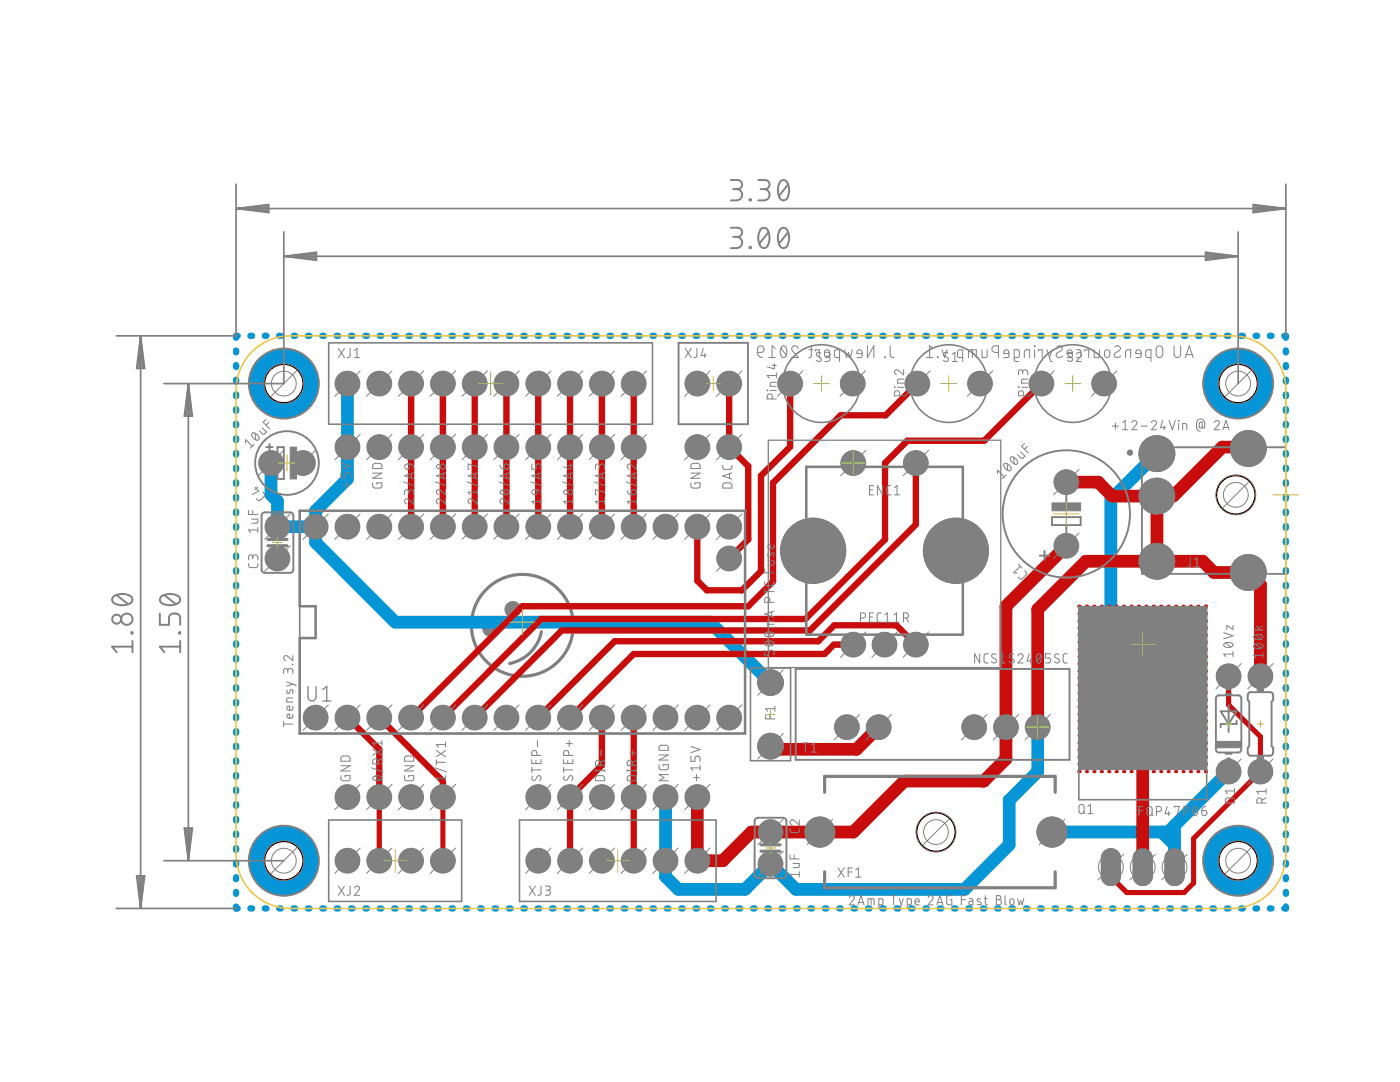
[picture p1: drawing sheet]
<svg xmlns="http://www.w3.org/2000/svg" width="279mm" height="216mm" viewBox="0 0 279 216" stroke-linecap="round" stroke-linejoin="round" font-family="sans-serif">
<g fill="none" stroke="#808080" stroke-width=".2">
<path d="M151.2 70.3l.3 .8 .7 .3M151.3 69.3a.65 .65 0 0 1 1.1 0 .65 .65 0 0 1-.5 1h-.7zM153.4 71.4h1.3M154.7 69.5l-.6-.5v2.4M155.9 69.5l1 1.3M156 69.2a.55 .55 0 0 1 .6-.1 .55 .55 0 0 1 .4 .5 1.33 1.33 0 0 1-.6 1.8 1.41 1.41 0 0 1-.4-2.2zM159.3 69.5a.65 .65 0 0 0-.9-.5 .65 .65 0 0 0-.2 1.1l1.1 1.3h-1.3M161.4 69.8h.8M161.9 69v2.1l-.5 .3M162.7 70.1v-.3h.8v1.6M164.7 70l.5-.2a.92 .92 0 0 1 .1 1.5l-.3 .1-.4-.4zM167.6 71.4l-.8-.1-.3-.2v-1.1l.3-.2h.8v2.3"/>
<path d="M168.6 69.8l.3 1.6 .4-1.1 .4 1.1 .4-1.6M172.1 70.6h-1.1a.54 .54 0 0 1 .4-.8 .54 .54 0 0 1 .7 .5l-.2 .9-.9 .2M173.1 69v2.4l1.3-2.4v2.4M176.6 71.2l.1 .2zM177.7 69v2l.3 .3 .4 .1M184.9 71.4h1.3M186.2 69.5l-.7-.5v2.4M187.1 71.2l.1 .2zM188 69.8l.5 1.6 .5-1.6M192.1 71.4l-.8-.1-.2-.2v-1.1l.2-.2h.8v2.3M193.3 71.4v-1.2l.1-.3 .3-.1h1.1v1.6M194.1 69.8v1.6"/>
<path d="M196 69.8v1.6l.8-.1 .2-.2v-1.3M199.3 70.3h-.7a.66 .66 0 0 1-.6-.6 .66 .66 0 0 1 .6-.7h.7v2.4M201.4 70.6h-1.1a.54 .54 0 0 1 .4-.8 .54 .54 0 0 1 .7 .5l-.1 .9-1 .2M202.4 71.4l.8-.1 .2-.2v-1.1l-.2-.2h-.8v2l.2 .3h.7M204.4 71.4v-1.2l.2-.3 .2-.1h.7v1.6M206.4 69l.1 .1zM206.5 69.8v1.6M207.2 70.1v-.3h.8v1.6M208.9 69.8l.8 2.3h.3M210 69.8l-.6 1.6M210.9 69.2a.58 .58 0 0 1 .9-.1 .58 .58 0 0 1 0 .9l-.8 .4a.59 .59 0 0 0 0 .9 .59 .59 0 0 0 .9-.1l.2-.2M214 70.6h-1a.55 .55 0 0 1 .3-.8 .55 .55 0 0 1 .7 .5l-.1 .9-.9 .2"/>
<path d="M214.8 69.8h.7l.3 .4-.2 1-.8 .2M216.5 70.1v-.3h.8v1.6M218.4 69.8v1.6l.8-.1 .2-.2v-1.3M220.6 70l.3-.2h.3a.91 .91 0 0 1-.2 1.6l-.3-.1-.2-.3zM222.5 69.2a.58 .58 0 0 1 .9-.1 .58 .58 0 0 1-.1 .9l-.7 .4a.58 .58 0 0 0 0 .9 .58 .58 0 0 0 .8-.1l.3-.2M224.6 71.4v-1.2l.1-.3 .3-.1h.7v1.6M227.7 70.6h-1a.55 .55 0 0 1 .4-.8 .55 .55 0 0 1 .6 .5l-.1 .9-.9 .2M229.7 71.4l-.8-.1-.2-.2-.1-.9 .3-.4h.8v2.3M230.9 69.3a.66 .66 0 0 1 .7-.3 .66 .66 0 0 1 .5 .7v1a.66 .66 0 0 1-.7 .7 .66 .66 0 0 1-.7-.7zM234.3 69v1.7a.66 .66 0 0 0 .7 .7 .66 .66 0 0 0 .6-.7v-1.7M236.6 71.4l.7-2.4 .8 2.4M236.7 70.8h1.2"/>
</g>
<g fill="none" stroke="#808080" stroke-width=".63">
<path d="M108.1 126a8.1 8.1 0 0 1-6.4 6.4"/>
<circle cx="104.2" cy="124.8" r="10.2"/>
</g>
<g fill="#808080" stroke="#808080" stroke-width=".2">
<circle cx="102.3" cy="121.6" r="1.59"/>
<circle cx="97.9" cy="125.4" r="1.58"/>
<circle cx="56.6" cy="171.7" r="4"/>
<circle cx="56.6" cy="76.5" r="4"/>
<circle cx="247.1" cy="76.5" r="4"/>
<circle cx="247.1" cy="171.7" r="4"/>
<circle cx="212.8" cy="108.9" r="2.37"/>
<circle cx="212.8" cy="96.2" r="2.37"/>
<circle cx="153.8" cy="166" r="2.37"/>
<circle cx="153.8" cy="172.4" r="2.37"/>
<circle cx="55.4" cy="105.1" r="2.37"/>
<circle cx="55.4" cy="111.4" r="2.37"/>
<circle cx="60.5" cy="92.4" r="2.37"/>
<circle cx="54.1" cy="92.4" r="2.37"/>
<circle cx="245.2" cy="154" r="2.37"/>
<circle cx="245.2" cy="134.9" r="2.37"/>
<circle cx="170.3" cy="92.4" r="2.37"/>
<circle cx="182.8" cy="92.4" r="2.37"/>
<circle cx="170.3" cy="128.6" r="2.37"/>
<circle cx="182.8" cy="128.6" r="2.37"/>
<circle cx="176.5" cy="128.6" r="2.37"/>
<circle cx="162.3" cy="109.9" r="6.5"/>
<circle cx="190.8" cy="109.9" r="6.5"/>
<circle cx="153.8" cy="148.9" r="2.56"/>
<circle cx="153.8" cy="136.2" r="2.56"/>
<circle cx="249.1" cy="114.2" r="3.6"/>
<circle cx="249.1" cy="89.5" r="3.6"/>
<circle cx="230.9" cy="99" r="3.6"/>
<circle cx="230.9" cy="90.5" r="3.6"/>
<circle cx="230.9" cy="112" r="3.6"/>
<circle cx="246.6" cy="98.7" r="4"/>
<circle cx="228" cy="128.6" r="6.5"/>
<circle cx="251.5" cy="134.9" r="2.37"/>
<circle cx="251.5" cy="154" r="2.37"/>
<circle cx="195.6" cy="76.5" r="2.37"/>
<circle cx="183.1" cy="76.5" r="2.37"/>
<circle cx="220.3" cy="76.5" r="2.37"/>
<circle cx="207.8" cy="76.5" r="2.37"/>
<circle cx="207.1" cy="145.1" r="2.37"/>
<circle cx="200.8" cy="145.1" r="2.37"/>
<circle cx="194.4" cy="145.1" r="2.37"/>
<circle cx="175.4" cy="145.1" r="2.37"/>
<circle cx="169" cy="145.1" r="2.37"/>
<circle cx="63" cy="143.2" r="2.37"/>
<circle cx="69.3" cy="143.2" r="2.37"/>
<circle cx="75.7" cy="143.2" r="2.37"/>
<circle cx="82" cy="143.2" r="2.37"/>
<circle cx="88.4" cy="143.2" r="2.37"/>
<circle cx="94.7" cy="143.2" r="2.37"/>
<circle cx="101.1" cy="143.2" r="2.37"/>
<circle cx="107.4" cy="143.2" r="2.37"/>
<circle cx="113.8" cy="143.2" r="2.37"/>
<circle cx="120.1" cy="143.2" r="2.37"/>
<circle cx="126.5" cy="143.2" r="2.37"/>
<circle cx="132.8" cy="143.2" r="2.37"/>
<circle cx="139.2" cy="143.2" r="2.37"/>
<circle cx="145.5" cy="143.2" r="2.37"/>
<circle cx="145.5" cy="111.4" r="2.37"/>
<circle cx="145.5" cy="105.1" r="2.37"/>
<circle cx="139.2" cy="105.1" r="2.37"/>
<circle cx="132.8" cy="105.1" r="2.37"/>
<circle cx="126.5" cy="105.1" r="2.37"/>
<circle cx="120.1" cy="105.1" r="2.37"/>
<circle cx="113.8" cy="105.1" r="2.37"/>
<circle cx="107.4" cy="105.1" r="2.37"/>
<circle cx="101.1" cy="105.1" r="2.37"/>
<circle cx="94.7" cy="105.1" r="2.37"/>
<circle cx="88.4" cy="105.1" r="2.37"/>
<circle cx="82" cy="105.1" r="2.37"/>
<circle cx="75.7" cy="105.1" r="2.37"/>
<circle cx="69.3" cy="105.1" r="2.37"/>
<circle cx="63" cy="105.1" r="2.37"/>
<circle cx="163.6" cy="166" r="3"/>
<circle cx="210" cy="166" r="3"/>
<circle cx="186.8" cy="166" r="4"/>
<circle cx="69.3" cy="76.5" r="2.37"/>
<circle cx="75.7" cy="76.5" r="2.37"/>
<circle cx="82" cy="76.5" r="2.37"/>
<circle cx="88.4" cy="76.5" r="2.37"/>
<circle cx="94.7" cy="76.5" r="2.37"/>
<circle cx="101.1" cy="76.5" r="2.37"/>
<circle cx="107.4" cy="76.5" r="2.37"/>
<circle cx="113.8" cy="76.5" r="2.37"/>
<circle cx="120.1" cy="76.5" r="2.37"/>
<circle cx="126.5" cy="76.5" r="2.37"/>
<circle cx="69.3" cy="89.2" r="2.37"/>
<circle cx="75.7" cy="89.2" r="2.37"/>
<circle cx="82" cy="89.2" r="2.37"/>
<circle cx="88.4" cy="89.2" r="2.37"/>
<circle cx="94.7" cy="89.2" r="2.37"/>
<circle cx="101.1" cy="89.2" r="2.37"/>
<circle cx="107.4" cy="89.2" r="2.37"/>
<circle cx="113.8" cy="89.2" r="2.37"/>
<circle cx="120.1" cy="89.2" r="2.37"/>
<circle cx="126.5" cy="89.2" r="2.37"/>
<circle cx="88.4" cy="171.7" r="2.37"/>
<circle cx="82" cy="171.7" r="2.37"/>
<circle cx="75.7" cy="171.7" r="2.37"/>
<circle cx="69.3" cy="171.7" r="2.37"/>
<circle cx="88.4" cy="159" r="2.37"/>
<circle cx="82" cy="159" r="2.37"/>
<circle cx="75.7" cy="159" r="2.37"/>
<circle cx="69.3" cy="159" r="2.37"/>
<circle cx="139.2" cy="171.7" r="2.37"/>
<circle cx="132.8" cy="171.7" r="2.37"/>
<circle cx="126.5" cy="171.7" r="2.37"/>
<circle cx="120.1" cy="171.7" r="2.37"/>
<circle cx="113.8" cy="171.7" r="2.37"/>
<circle cx="107.4" cy="171.7" r="2.37"/>
<circle cx="139.2" cy="159" r="2.37"/>
<circle cx="132.8" cy="159" r="2.37"/>
<circle cx="126.5" cy="159" r="2.37"/>
<circle cx="120.1" cy="159" r="2.37"/>
<circle cx="113.8" cy="159" r="2.37"/>
<circle cx="107.4" cy="159" r="2.37"/>
<circle cx="139.2" cy="76.5" r="2.37"/>
<circle cx="145.5" cy="76.5" r="2.37"/>
<circle cx="139.2" cy="89.2" r="2.37"/>
<circle cx="145.5" cy="89.2" r="2.37"/>
<circle cx="170.2" cy="76.5" r="2.37"/>
<circle cx="157.7" cy="76.5" r="2.37"/>
</g>
<g fill="#808080" stroke="#808080" stroke-width=".2">
<path d="M226.6 170.1a1.92 1.92 0 0 1 2-.7 1.92 1.92 0 0 1 1.4 1.7v3.9a1.92 1.92 0 0 1-1.9 1.7 1.92 1.92 0 0 1-2-1.7v-3.9z"/>
<path d="M232.9 170.1a1.92 1.92 0 0 1 2.1-.7 1.92 1.92 0 0 1 1.3 1.7v3.9a1.92 1.92 0 0 1-1.9 1.7 1.92 1.92 0 0 1-1.9-1.7v-3.9z"/>
<path d="M220.2 170.1a1.92 1.92 0 0 1 2.1-.7 1.92 1.92 0 0 1 1.3 1.7v3.9a1.92 1.92 0 0 1-1.9 1.7 1.92 1.92 0 0 1-1.9-1.7v-3.9z"/>
</g>
<g fill="#0696d7" stroke="#0696d7" stroke-width=".2">
<path d="M51.4 71.9a7 7 0 0 1 11.2 .9 7 7 0 0 1-4 10.4 7 7 0 0 1-8.9-6.7h6.3a.64 .64 0 0 1 1-.5 .64 .64 0 0 1 0 1.1 .64 .64 0 0 1-1-.5l-6.3-.1a7.1 7.1 0 0 1 1.7-4.6z" fill-rule="evenodd"/>
<path d="M51.4 167.1a7 7 0 0 1 11.2 .9 7 7 0 0 1-4 10.5 7 7 0 0 1-8.9-6.8h6.3a.64 .64 0 0 1 1-.4 .64 .64 0 0 1 0 1 .64 .64 0 0 1-1-.4v-.2h-6.3a7 7 0 0 1 1.7-4.6z" fill-rule="evenodd"/>
<path d="M241.9 71.9a7 7 0 0 1 11.1 .9 7 7 0 0 1-4 10.4 7 7 0 0 1-8.9-6.7h6.4a.64 .64 0 0 1 .9-.5 .64 .64 0 0 1 0 1.1 .64 .64 0 0 1-.9-.5l-6.4-.1a7.1 7.1 0 0 1 1.8-4.6z" fill-rule="evenodd"/>
<path d="M241.9 167.1a7 7 0 0 1 11.1 .9 7 7 0 0 1-4 10.5 7 7 0 0 1-8.9-6.8h6.4a.64 .64 0 0 1 .9-.4 .64 .64 0 0 1 0 1 .64 .64 0 0 1-.9-.4v-.2h-6.4a7 7 0 0 1 1.8-4.6z" fill-rule="evenodd"/>
</g>
<path d="M69.3 76.5v19.1l-6.3 6.3v6.4l15.9 15.8h62.8l12.1 12.1M54.1 92.4v6.3l1.3 1.3v5.1h7.6M230.9 90.5l-9.2 9.2v22.5l6.3 6.4M207.1 145.1v8.9l-5.7 5.7v8.9l-8.9 8.9h-33.6l-5.1-5.1-5.1 5.1h-13.3l-2.6-2.6v-15.9M245.2 154l-12.1 12h-23.1M231.9 166l2.5 2.6M234.4 164.8v8.2" fill="none" stroke="#0696d7" stroke-width="2.5"/>
<g fill="none" stroke="#0696d7" stroke-width="1.3">
<path d="M47.1 69.9v.4M47.1 72.9v.3M47.1 75.8v.4M47.1 78.7v.4M47.4 67h-.3v.4M50 67h.3M52.9 67h.3M55.7 67h.3M58.6 67h.3M61.4 67h.4M64.3 67h.3M67.2 67h.3"/>
<path d="M70 67h.4M72.9 67h.3M75.8 67h.3M78.6 67h.4M81.5 67h.3M84.4 67h.3M87.2 67h.4M90.1 67h.3M93 67h.3M95.8 67h.4M98.7 67h.3M101.6 67h.3"/>
<path d="M104.4 67h.4M107.3 67h.3M110.2 67h.3M113 67h.3M115.9 67h.3M118.7 67h.4M121.6 67h.3M124.5 67h.3M127.4 67h.3M130.2 67h.3M133.1 67h.3M136 67h.3"/>
<path d="M138.8 67h.3M141.7 67h.3M144.5 67h.4M147.4 67h.3M150.3 67h.3M153.1 67h.4M156 67h.3M158.9 67h.3M161.7 67h.4M164.6 67h.3M167.5 67h.3M170.3 67h.4"/>
<path d="M173.2 67h.3M176.1 67h.3M178.9 67h.4M181.8 67h.3M184.7 67h.3M187.5 67h.4M190.4 67h.3M193.3 67h.3M196.1 67h.3M199 67h.3M201.8 67h.4M204.7 67h.3"/>
<path d="M207.6 67h.3M210.5 67h.3M213.3 67h.3M216.2 67h.3M219.1 67h.3M221.9 67h.3M224.8 67h.3M227.6 67h.4M230.5 67h.3M233.4 67h.3M236.2 67h.4M239.1 67h.3"/>
<path d="M242 67h.3M244.8 67h.4M247.7 67h.3M250.6 67h.3M253.4 67h.4M256.3 67h.3v.4M256.6 69.9v.4M256.6 72.9v.3M256.6 75.8v.4M256.6 78.7v.4M47.1 81.6v.4M47.1 84.5v.4"/>
<path d="M47.1 87.4v.4M47.1 90.4v.3M47.1 93.3v.4M47.1 96.2v.4M47.1 99.1v.4M256.6 81.6v.4M256.6 84.5v.4M256.6 87.4v.4M256.6 90.4v.3M256.6 93.3v.4M256.6 96.2v.4M256.6 99.1v.4"/>
<path d="M47.1 102v.4M47.1 105v.3M47.1 107.9v.4M47.1 110.8v.4M47.1 113.7v.4M47.1 116.6v.4M47.1 119.6v.4M256.6 102v.4M256.6 105v.3M256.6 107.9v.4M256.6 110.8v.4M256.6 113.7v.4"/>
<path d="M256.6 116.6v.4M256.6 119.6v.4M47.1 122.5v.4M47.1 125.4v.4M47.1 128.3v.4M47.1 131.3v.3M47.1 134.2v.4M47.1 137.1v.4M256.6 122.5v.4M256.6 125.4v.4M256.6 128.3v.4M256.6 131.3v.3"/>
<path d="M256.6 134.2v.4M256.6 137.1v.4M47.1 140v.4M47.1 142.9v.4M47.1 145.9v.3M47.1 148.8v.3M47.1 151.7v.4M47.1 154.6v.4M47.1 157.5v.4M256.6 140v.4M256.6 142.9v.4M256.6 145.9v.3"/>
<path d="M256.6 148.8v.3M256.6 151.7v.4M256.6 154.6v.4M256.6 157.5v.4M47.1 160.4v.4M47.1 163.4v.3M47.1 166.3v.4M47.1 169.2v.4M47.1 172.1v.4M47.1 175v.4M47.1 178v.4M256.6 160.4v.4"/>
<path d="M256.6 163.4v.3M256.6 166.3v.4M256.6 169.2v.4M256.6 172.1v.4M256.6 175v.4M256.6 178v.4M47.1 180.9v.4h.3M50 181.3h.3M52.9 181.3h.3M55.7 181.3h.3M58.6 181.3h.3M61.4 181.3h.4"/>
<path d="M64.3 181.3h.3M67.2 181.3h.3M70 181.3h.4M72.9 181.3h.3M75.8 181.3h.3M78.6 181.3h.4M81.5 181.3h.3M84.4 181.3h.3M87.2 181.3h.4M90.1 181.3h.3M93 181.3h.3M95.8 181.3h.4"/>
<path d="M98.7 181.3h.3M101.6 181.3h.3M104.4 181.3h.4M107.3 181.3h.3M110.2 181.3h.3M113 181.3h.3M115.9 181.3h.3M118.7 181.3h.4M121.6 181.3h.3M124.5 181.3h.3M127.4 181.3h.3M130.2 181.3h.3"/>
<path d="M133.1 181.3h.3M136 181.3h.3M138.8 181.3h.3M141.7 181.3h.3M144.5 181.3h.4M147.4 181.3h.3M150.3 181.3h.3M153.1 181.3h.4M156 181.3h.3M158.9 181.3h.3M161.7 181.3h.4M164.6 181.3h.3"/>
<path d="M167.5 181.3h.3M170.3 181.3h.4M173.2 181.3h.3M176.1 181.3h.3M178.9 181.3h.4M181.8 181.3h.3M184.7 181.3h.3M187.5 181.3h.4M190.4 181.3h.3M193.3 181.3h.3M196.1 181.3h.3M199 181.3h.3"/>
<path d="M201.8 181.3h.4M204.7 181.3h.3M207.6 181.3h.3M210.5 181.3h.3M213.3 181.3h.3M216.2 181.3h.3M219.1 181.3h.3M221.9 181.3h.3M224.8 181.3h.3M227.6 181.3h.4M230.5 181.3h.3M233.4 181.3h.3"/>
<path d="M236.2 181.3h.4M239.1 181.3h.3M242 181.3h.3M244.8 181.3h.4M247.7 181.3h.3M250.6 181.3h.3M253.4 181.3h.4M256.6 180.9v.4h-.3"/>
</g>
<circle cx="212.8" cy="108.9" r="2.22" fill="#0dab76" stroke="#0dab76" stroke-width=".2"/>
<circle cx="212.8" cy="108.9" r="1.16" fill="#fff" stroke="#000" stroke-width=".2"/>
<circle cx="212.8" cy="96.2" r="2.22" fill="#0dab76" stroke="#0dab76" stroke-width=".2"/>
<circle cx="212.8" cy="96.2" r="1.16" fill="#fff" stroke="#000" stroke-width=".2"/>
<circle cx="153.8" cy="166" r="2.22" fill="#0dab76" stroke="#0dab76" stroke-width=".2"/>
<circle cx="153.8" cy="166" r="1.16" fill="#fff" stroke="#000" stroke-width=".2"/>
<circle cx="153.8" cy="172.4" r="2.22" fill="#0dab76" stroke="#0dab76" stroke-width=".2"/>
<circle cx="153.8" cy="172.4" r="1.16" fill="#fff" stroke="#000" stroke-width=".2"/>
<circle cx="55.4" cy="105.1" r="2.22" fill="#0dab76" stroke="#0dab76" stroke-width=".2"/>
<circle cx="55.4" cy="105.1" r="1.16" fill="#fff" stroke="#000" stroke-width=".2"/>
<circle cx="55.4" cy="111.4" r="2.22" fill="#0dab76" stroke="#0dab76" stroke-width=".2"/>
<circle cx="55.4" cy="111.4" r="1.16" fill="#fff" stroke="#000" stroke-width=".2"/>
<circle cx="60.5" cy="92.4" r="2.22" fill="#0dab76" stroke="#0dab76" stroke-width=".2"/>
<circle cx="60.5" cy="92.4" r="1.16" fill="#fff" stroke="#000" stroke-width=".2"/>
<circle cx="54.1" cy="92.4" r="2.22" fill="#0dab76" stroke="#0dab76" stroke-width=".2"/>
<circle cx="54.1" cy="92.4" r="1.16" fill="#fff" stroke="#000" stroke-width=".2"/>
<circle cx="245.2" cy="154" r="2.22" fill="#0dab76" stroke="#0dab76" stroke-width=".2"/>
<circle cx="245.2" cy="154" r="1.16" fill="#fff" stroke="#000" stroke-width=".2"/>
<circle cx="245.2" cy="134.9" r="2.22" fill="#0dab76" stroke="#0dab76" stroke-width=".2"/>
<circle cx="245.2" cy="134.9" r="1.16" fill="#fff" stroke="#000" stroke-width=".2"/>
<circle cx="170.3" cy="92.4" r="2.22" fill="#0dab76" stroke="#0dab76" stroke-width=".2"/>
<circle cx="170.3" cy="92.4" r="1.16" fill="#fff" stroke="#000" stroke-width=".2"/>
<circle cx="182.8" cy="92.4" r="2.22" fill="#0dab76" stroke="#0dab76" stroke-width=".2"/>
<circle cx="182.8" cy="92.4" r="1.16" fill="#fff" stroke="#000" stroke-width=".2"/>
<circle cx="170.3" cy="128.6" r="2.22" fill="#0dab76" stroke="#0dab76" stroke-width=".2"/>
<circle cx="170.3" cy="128.6" r="1.16" fill="#fff" stroke="#000" stroke-width=".2"/>
<circle cx="182.8" cy="128.6" r="2.22" fill="#0dab76" stroke="#0dab76" stroke-width=".2"/>
<circle cx="182.8" cy="128.6" r="1.16" fill="#fff" stroke="#000" stroke-width=".2"/>
<circle cx="176.5" cy="128.6" r="2.22" fill="#0dab76" stroke="#0dab76" stroke-width=".2"/>
<circle cx="176.5" cy="128.6" r="1.16" fill="#fff" stroke="#000" stroke-width=".2"/>
<circle cx="162.3" cy="109.9" r="6.4" fill="#0dab76" stroke="#0dab76" stroke-width=".2"/>
<circle cx="162.3" cy="109.9" r="3.8" fill="#fff" stroke="#000" stroke-width=".2"/>
<circle cx="190.8" cy="109.9" r="6.4" fill="#0dab76" stroke="#0dab76" stroke-width=".2"/>
<circle cx="190.8" cy="109.9" r="3.8" fill="#fff" stroke="#000" stroke-width=".2"/>
<circle cx="153.8" cy="148.9" r="2.41" fill="#0dab76" stroke="#0dab76" stroke-width=".2"/>
<circle cx="153.8" cy="148.9" r="1.16" fill="#fff" stroke="#000" stroke-width=".2"/>
<circle cx="153.8" cy="136.2" r="2.41" fill="#0dab76" stroke="#0dab76" stroke-width=".2"/>
<circle cx="153.8" cy="136.2" r="1.16" fill="#fff" stroke="#000" stroke-width=".2"/>
<circle cx="249.1" cy="114.2" r="3.4" fill="#0dab76" stroke="#0dab76" stroke-width=".2"/>
<circle cx="249.1" cy="114.2" r="2.29" fill="#fff" stroke="#000" stroke-width=".2"/>
<circle cx="249.1" cy="89.5" r="3.4" fill="#0dab76" stroke="#0dab76" stroke-width=".2"/>
<circle cx="249.1" cy="89.5" r="2.29" fill="#fff" stroke="#000" stroke-width=".2"/>
<circle cx="230.9" cy="99" r="3.4" fill="#0dab76" stroke="#0dab76" stroke-width=".2"/>
<circle cx="230.9" cy="99" r="2.29" fill="#fff" stroke="#000" stroke-width=".2"/>
<circle cx="230.9" cy="90.5" r="3.4" fill="#0dab76" stroke="#0dab76" stroke-width=".2"/>
<circle cx="230.9" cy="90.5" r="2.29" fill="#fff" stroke="#000" stroke-width=".2"/>
<circle cx="230.9" cy="112" r="3.4" fill="#0dab76" stroke="#0dab76" stroke-width=".2"/>
<circle cx="230.9" cy="112" r="2.29" fill="#fff" stroke="#000" stroke-width=".2"/>
<circle cx="228" cy="128.6" r="6.4" fill="#0dab76" stroke="#0dab76" stroke-width=".2"/>
<circle cx="228" cy="128.6" r="3.8" fill="#fff" stroke="#000" stroke-width=".2"/>
<path d="M228 171.3v3.5" fill="none" stroke="#0dab76" stroke-width="3.5"/>
<circle cx="228" cy="173" r="1.16" fill="#fff" stroke="#000" stroke-width=".2"/>
<path d="M234.4 171.3v3.5" fill="none" stroke="#0dab76" stroke-width="3.5"/>
<circle cx="234.4" cy="173" r="1.16" fill="#fff" stroke="#000" stroke-width=".2"/>
<path d="M221.7 171.3v3.5" fill="none" stroke="#0dab76" stroke-width="3.5"/>
<circle cx="221.7" cy="173" r="1.16" fill="#fff" stroke="#000" stroke-width=".2"/>
<circle cx="251.5" cy="134.9" r="2.22" fill="#0dab76" stroke="#0dab76" stroke-width=".2"/>
<circle cx="251.5" cy="134.9" r="1.16" fill="#fff" stroke="#000" stroke-width=".2"/>
<circle cx="251.5" cy="154" r="2.22" fill="#0dab76" stroke="#0dab76" stroke-width=".2"/>
<circle cx="251.5" cy="154" r="1.16" fill="#fff" stroke="#000" stroke-width=".2"/>
<circle cx="195.6" cy="76.5" r="2.22" fill="#0dab76" stroke="#0dab76" stroke-width=".2"/>
<circle cx="195.6" cy="76.5" r="1.16" fill="#fff" stroke="#000" stroke-width=".2"/>
<circle cx="183.1" cy="76.5" r="2.22" fill="#0dab76" stroke="#0dab76" stroke-width=".2"/>
<circle cx="183.1" cy="76.5" r="1.16" fill="#fff" stroke="#000" stroke-width=".2"/>
<circle cx="220.3" cy="76.5" r="2.22" fill="#0dab76" stroke="#0dab76" stroke-width=".2"/>
<circle cx="220.3" cy="76.5" r="1.16" fill="#fff" stroke="#000" stroke-width=".2"/>
<circle cx="207.8" cy="76.5" r="2.22" fill="#0dab76" stroke="#0dab76" stroke-width=".2"/>
<circle cx="207.8" cy="76.5" r="1.16" fill="#fff" stroke="#000" stroke-width=".2"/>
<circle cx="207.1" cy="145.1" r="2.22" fill="#0dab76" stroke="#0dab76" stroke-width=".2"/>
<circle cx="207.1" cy="145.1" r="1.16" fill="#fff" stroke="#000" stroke-width=".2"/>
<circle cx="200.8" cy="145.1" r="2.22" fill="#0dab76" stroke="#0dab76" stroke-width=".2"/>
<circle cx="200.8" cy="145.1" r="1.16" fill="#fff" stroke="#000" stroke-width=".2"/>
<circle cx="194.4" cy="145.1" r="2.22" fill="#0dab76" stroke="#0dab76" stroke-width=".2"/>
<circle cx="194.4" cy="145.1" r="1.16" fill="#fff" stroke="#000" stroke-width=".2"/>
<circle cx="175.4" cy="145.1" r="2.22" fill="#0dab76" stroke="#0dab76" stroke-width=".2"/>
<circle cx="175.4" cy="145.1" r="1.16" fill="#fff" stroke="#000" stroke-width=".2"/>
<circle cx="169" cy="145.1" r="2.22" fill="#0dab76" stroke="#0dab76" stroke-width=".2"/>
<circle cx="169" cy="145.1" r="1.16" fill="#fff" stroke="#000" stroke-width=".2"/>
<circle cx="63" cy="143.2" r="2.22" fill="#0dab76" stroke="#0dab76" stroke-width=".2"/>
<circle cx="63" cy="143.2" r="1.16" fill="#fff" stroke="#000" stroke-width=".2"/>
<circle cx="69.3" cy="143.2" r="2.22" fill="#0dab76" stroke="#0dab76" stroke-width=".2"/>
<circle cx="69.3" cy="143.2" r="1.16" fill="#fff" stroke="#000" stroke-width=".2"/>
<circle cx="75.7" cy="143.2" r="2.22" fill="#0dab76" stroke="#0dab76" stroke-width=".2"/>
<circle cx="75.7" cy="143.2" r="1.16" fill="#fff" stroke="#000" stroke-width=".2"/>
<circle cx="82" cy="143.2" r="2.22" fill="#0dab76" stroke="#0dab76" stroke-width=".2"/>
<circle cx="82" cy="143.2" r="1.16" fill="#fff" stroke="#000" stroke-width=".2"/>
<circle cx="88.4" cy="143.2" r="2.22" fill="#0dab76" stroke="#0dab76" stroke-width=".2"/>
<circle cx="88.4" cy="143.2" r="1.16" fill="#fff" stroke="#000" stroke-width=".2"/>
<circle cx="94.7" cy="143.2" r="2.22" fill="#0dab76" stroke="#0dab76" stroke-width=".2"/>
<circle cx="94.7" cy="143.2" r="1.16" fill="#fff" stroke="#000" stroke-width=".2"/>
<circle cx="101.1" cy="143.2" r="2.22" fill="#0dab76" stroke="#0dab76" stroke-width=".2"/>
<circle cx="101.1" cy="143.2" r="1.16" fill="#fff" stroke="#000" stroke-width=".2"/>
<circle cx="107.4" cy="143.2" r="2.22" fill="#0dab76" stroke="#0dab76" stroke-width=".2"/>
<circle cx="107.4" cy="143.2" r="1.16" fill="#fff" stroke="#000" stroke-width=".2"/>
<circle cx="113.8" cy="143.2" r="2.22" fill="#0dab76" stroke="#0dab76" stroke-width=".2"/>
<circle cx="113.8" cy="143.2" r="1.16" fill="#fff" stroke="#000" stroke-width=".2"/>
<circle cx="120.1" cy="143.2" r="2.22" fill="#0dab76" stroke="#0dab76" stroke-width=".2"/>
<circle cx="120.1" cy="143.2" r="1.16" fill="#fff" stroke="#000" stroke-width=".2"/>
<circle cx="126.5" cy="143.2" r="2.22" fill="#0dab76" stroke="#0dab76" stroke-width=".2"/>
<circle cx="126.5" cy="143.2" r="1.16" fill="#fff" stroke="#000" stroke-width=".2"/>
<circle cx="132.8" cy="143.2" r="2.22" fill="#0dab76" stroke="#0dab76" stroke-width=".2"/>
<circle cx="132.8" cy="143.2" r="1.16" fill="#fff" stroke="#000" stroke-width=".2"/>
<circle cx="139.2" cy="143.2" r="2.22" fill="#0dab76" stroke="#0dab76" stroke-width=".2"/>
<circle cx="139.2" cy="143.2" r="1.16" fill="#fff" stroke="#000" stroke-width=".2"/>
<circle cx="145.5" cy="143.2" r="2.22" fill="#0dab76" stroke="#0dab76" stroke-width=".2"/>
<circle cx="145.5" cy="143.2" r="1.16" fill="#fff" stroke="#000" stroke-width=".2"/>
<circle cx="145.5" cy="111.4" r="2.22" fill="#0dab76" stroke="#0dab76" stroke-width=".2"/>
<circle cx="145.5" cy="111.4" r="1.16" fill="#fff" stroke="#000" stroke-width=".2"/>
<circle cx="145.5" cy="105.1" r="2.22" fill="#0dab76" stroke="#0dab76" stroke-width=".2"/>
<circle cx="145.5" cy="105.1" r="1.16" fill="#fff" stroke="#000" stroke-width=".2"/>
<circle cx="139.2" cy="105.1" r="2.22" fill="#0dab76" stroke="#0dab76" stroke-width=".2"/>
<circle cx="139.2" cy="105.1" r="1.16" fill="#fff" stroke="#000" stroke-width=".2"/>
<circle cx="132.8" cy="105.1" r="2.22" fill="#0dab76" stroke="#0dab76" stroke-width=".2"/>
<circle cx="132.8" cy="105.1" r="1.16" fill="#fff" stroke="#000" stroke-width=".2"/>
<circle cx="126.5" cy="105.1" r="2.22" fill="#0dab76" stroke="#0dab76" stroke-width=".2"/>
<circle cx="126.5" cy="105.1" r="1.16" fill="#fff" stroke="#000" stroke-width=".2"/>
<circle cx="120.1" cy="105.1" r="2.22" fill="#0dab76" stroke="#0dab76" stroke-width=".2"/>
<circle cx="120.1" cy="105.1" r="1.16" fill="#fff" stroke="#000" stroke-width=".2"/>
<circle cx="113.8" cy="105.1" r="2.22" fill="#0dab76" stroke="#0dab76" stroke-width=".2"/>
<circle cx="113.8" cy="105.1" r="1.16" fill="#fff" stroke="#000" stroke-width=".2"/>
<circle cx="107.4" cy="105.1" r="2.22" fill="#0dab76" stroke="#0dab76" stroke-width=".2"/>
<circle cx="107.4" cy="105.1" r="1.16" fill="#fff" stroke="#000" stroke-width=".2"/>
<circle cx="101.1" cy="105.1" r="2.22" fill="#0dab76" stroke="#0dab76" stroke-width=".2"/>
<circle cx="101.1" cy="105.1" r="1.16" fill="#fff" stroke="#000" stroke-width=".2"/>
<circle cx="94.7" cy="105.1" r="2.22" fill="#0dab76" stroke="#0dab76" stroke-width=".2"/>
<circle cx="94.7" cy="105.1" r="1.16" fill="#fff" stroke="#000" stroke-width=".2"/>
<circle cx="88.4" cy="105.1" r="2.22" fill="#0dab76" stroke="#0dab76" stroke-width=".2"/>
<circle cx="88.4" cy="105.1" r="1.16" fill="#fff" stroke="#000" stroke-width=".2"/>
<circle cx="82" cy="105.1" r="2.22" fill="#0dab76" stroke="#0dab76" stroke-width=".2"/>
<circle cx="82" cy="105.1" r="1.16" fill="#fff" stroke="#000" stroke-width=".2"/>
<circle cx="75.7" cy="105.1" r="2.22" fill="#0dab76" stroke="#0dab76" stroke-width=".2"/>
<circle cx="75.7" cy="105.1" r="1.16" fill="#fff" stroke="#000" stroke-width=".2"/>
<circle cx="69.3" cy="105.1" r="2.22" fill="#0dab76" stroke="#0dab76" stroke-width=".2"/>
<circle cx="69.3" cy="105.1" r="1.16" fill="#fff" stroke="#000" stroke-width=".2"/>
<circle cx="63" cy="105.1" r="2.22" fill="#0dab76" stroke="#0dab76" stroke-width=".2"/>
<circle cx="63" cy="105.1" r="1.16" fill="#fff" stroke="#000" stroke-width=".2"/>
<circle cx="163.6" cy="166" r="2.86" fill="#0dab76" stroke="#0dab76" stroke-width=".2"/>
<circle cx="163.6" cy="166" r="1.16" fill="#fff" stroke="#000" stroke-width=".2"/>
<circle cx="210" cy="166" r="2.86" fill="#0dab76" stroke="#0dab76" stroke-width=".2"/>
<circle cx="210" cy="166" r="1.16" fill="#fff" stroke="#000" stroke-width=".2"/>
<circle cx="69.3" cy="76.5" r="2.22" fill="#0dab76" stroke="#0dab76" stroke-width=".2"/>
<circle cx="69.3" cy="76.5" r="1.16" fill="#fff" stroke="#000" stroke-width=".2"/>
<circle cx="75.7" cy="76.5" r="2.22" fill="#0dab76" stroke="#0dab76" stroke-width=".2"/>
<circle cx="75.7" cy="76.5" r="1.16" fill="#fff" stroke="#000" stroke-width=".2"/>
<circle cx="82" cy="76.5" r="2.22" fill="#0dab76" stroke="#0dab76" stroke-width=".2"/>
<circle cx="82" cy="76.5" r="1.16" fill="#fff" stroke="#000" stroke-width=".2"/>
<circle cx="88.4" cy="76.5" r="2.22" fill="#0dab76" stroke="#0dab76" stroke-width=".2"/>
<circle cx="88.4" cy="76.5" r="1.16" fill="#fff" stroke="#000" stroke-width=".2"/>
<circle cx="94.7" cy="76.5" r="2.22" fill="#0dab76" stroke="#0dab76" stroke-width=".2"/>
<circle cx="94.7" cy="76.5" r="1.16" fill="#fff" stroke="#000" stroke-width=".2"/>
<circle cx="101.1" cy="76.5" r="2.22" fill="#0dab76" stroke="#0dab76" stroke-width=".2"/>
<circle cx="101.1" cy="76.5" r="1.16" fill="#fff" stroke="#000" stroke-width=".2"/>
<circle cx="107.4" cy="76.5" r="2.22" fill="#0dab76" stroke="#0dab76" stroke-width=".2"/>
<circle cx="107.4" cy="76.5" r="1.16" fill="#fff" stroke="#000" stroke-width=".2"/>
<circle cx="113.8" cy="76.5" r="2.22" fill="#0dab76" stroke="#0dab76" stroke-width=".2"/>
<circle cx="113.8" cy="76.5" r="1.16" fill="#fff" stroke="#000" stroke-width=".2"/>
<circle cx="120.1" cy="76.5" r="2.22" fill="#0dab76" stroke="#0dab76" stroke-width=".2"/>
<circle cx="120.1" cy="76.5" r="1.16" fill="#fff" stroke="#000" stroke-width=".2"/>
<circle cx="126.5" cy="76.5" r="2.22" fill="#0dab76" stroke="#0dab76" stroke-width=".2"/>
<circle cx="126.5" cy="76.5" r="1.16" fill="#fff" stroke="#000" stroke-width=".2"/>
<circle cx="69.3" cy="89.2" r="2.22" fill="#0dab76" stroke="#0dab76" stroke-width=".2"/>
<circle cx="69.3" cy="89.2" r="1.16" fill="#fff" stroke="#000" stroke-width=".2"/>
<circle cx="75.7" cy="89.2" r="2.22" fill="#0dab76" stroke="#0dab76" stroke-width=".2"/>
<circle cx="75.7" cy="89.2" r="1.16" fill="#fff" stroke="#000" stroke-width=".2"/>
<circle cx="82" cy="89.2" r="2.22" fill="#0dab76" stroke="#0dab76" stroke-width=".2"/>
<circle cx="82" cy="89.2" r="1.16" fill="#fff" stroke="#000" stroke-width=".2"/>
<circle cx="88.4" cy="89.2" r="2.22" fill="#0dab76" stroke="#0dab76" stroke-width=".2"/>
<circle cx="88.4" cy="89.2" r="1.16" fill="#fff" stroke="#000" stroke-width=".2"/>
<circle cx="94.7" cy="89.2" r="2.22" fill="#0dab76" stroke="#0dab76" stroke-width=".2"/>
<circle cx="94.7" cy="89.2" r="1.16" fill="#fff" stroke="#000" stroke-width=".2"/>
<circle cx="101.1" cy="89.2" r="2.22" fill="#0dab76" stroke="#0dab76" stroke-width=".2"/>
<circle cx="101.1" cy="89.2" r="1.16" fill="#fff" stroke="#000" stroke-width=".2"/>
<circle cx="107.4" cy="89.2" r="2.22" fill="#0dab76" stroke="#0dab76" stroke-width=".2"/>
<circle cx="107.4" cy="89.2" r="1.16" fill="#fff" stroke="#000" stroke-width=".2"/>
<circle cx="113.8" cy="89.2" r="2.22" fill="#0dab76" stroke="#0dab76" stroke-width=".2"/>
<circle cx="113.8" cy="89.2" r="1.16" fill="#fff" stroke="#000" stroke-width=".2"/>
<circle cx="120.1" cy="89.2" r="2.22" fill="#0dab76" stroke="#0dab76" stroke-width=".2"/>
<circle cx="120.1" cy="89.2" r="1.16" fill="#fff" stroke="#000" stroke-width=".2"/>
<circle cx="126.5" cy="89.2" r="2.22" fill="#0dab76" stroke="#0dab76" stroke-width=".2"/>
<circle cx="126.5" cy="89.2" r="1.16" fill="#fff" stroke="#000" stroke-width=".2"/>
<circle cx="88.4" cy="171.7" r="2.22" fill="#0dab76" stroke="#0dab76" stroke-width=".2"/>
<circle cx="88.4" cy="171.7" r="1.16" fill="#fff" stroke="#000" stroke-width=".2"/>
<circle cx="82" cy="171.7" r="2.22" fill="#0dab76" stroke="#0dab76" stroke-width=".2"/>
<circle cx="82" cy="171.7" r="1.16" fill="#fff" stroke="#000" stroke-width=".2"/>
<circle cx="75.7" cy="171.7" r="2.22" fill="#0dab76" stroke="#0dab76" stroke-width=".2"/>
<circle cx="75.7" cy="171.7" r="1.16" fill="#fff" stroke="#000" stroke-width=".2"/>
<circle cx="69.3" cy="171.7" r="2.22" fill="#0dab76" stroke="#0dab76" stroke-width=".2"/>
<circle cx="69.3" cy="171.7" r="1.16" fill="#fff" stroke="#000" stroke-width=".2"/>
<circle cx="88.4" cy="159" r="2.22" fill="#0dab76" stroke="#0dab76" stroke-width=".2"/>
<circle cx="88.4" cy="159" r="1.16" fill="#fff" stroke="#000" stroke-width=".2"/>
<circle cx="82" cy="159" r="2.22" fill="#0dab76" stroke="#0dab76" stroke-width=".2"/>
<circle cx="82" cy="159" r="1.16" fill="#fff" stroke="#000" stroke-width=".2"/>
<circle cx="75.7" cy="159" r="2.22" fill="#0dab76" stroke="#0dab76" stroke-width=".2"/>
<circle cx="75.7" cy="159" r="1.16" fill="#fff" stroke="#000" stroke-width=".2"/>
<circle cx="69.3" cy="159" r="2.22" fill="#0dab76" stroke="#0dab76" stroke-width=".2"/>
<circle cx="69.3" cy="159" r="1.16" fill="#fff" stroke="#000" stroke-width=".2"/>
<circle cx="139.2" cy="171.7" r="2.22" fill="#0dab76" stroke="#0dab76" stroke-width=".2"/>
<circle cx="139.2" cy="171.7" r="1.16" fill="#fff" stroke="#000" stroke-width=".2"/>
<circle cx="132.8" cy="171.7" r="2.22" fill="#0dab76" stroke="#0dab76" stroke-width=".2"/>
<circle cx="132.8" cy="171.7" r="1.16" fill="#fff" stroke="#000" stroke-width=".2"/>
<circle cx="126.5" cy="171.7" r="2.22" fill="#0dab76" stroke="#0dab76" stroke-width=".2"/>
<circle cx="126.5" cy="171.7" r="1.16" fill="#fff" stroke="#000" stroke-width=".2"/>
<circle cx="120.1" cy="171.7" r="2.22" fill="#0dab76" stroke="#0dab76" stroke-width=".2"/>
<circle cx="120.1" cy="171.7" r="1.16" fill="#fff" stroke="#000" stroke-width=".2"/>
<circle cx="113.8" cy="171.7" r="2.22" fill="#0dab76" stroke="#0dab76" stroke-width=".2"/>
<circle cx="113.8" cy="171.7" r="1.16" fill="#fff" stroke="#000" stroke-width=".2"/>
<circle cx="107.4" cy="171.7" r="2.22" fill="#0dab76" stroke="#0dab76" stroke-width=".2"/>
<circle cx="107.4" cy="171.7" r="1.16" fill="#fff" stroke="#000" stroke-width=".2"/>
<circle cx="139.2" cy="159" r="2.22" fill="#0dab76" stroke="#0dab76" stroke-width=".2"/>
<circle cx="139.2" cy="159" r="1.16" fill="#fff" stroke="#000" stroke-width=".2"/>
<circle cx="132.8" cy="159" r="2.22" fill="#0dab76" stroke="#0dab76" stroke-width=".2"/>
<circle cx="132.8" cy="159" r="1.16" fill="#fff" stroke="#000" stroke-width=".2"/>
<circle cx="126.5" cy="159" r="2.22" fill="#0dab76" stroke="#0dab76" stroke-width=".2"/>
<circle cx="126.5" cy="159" r="1.16" fill="#fff" stroke="#000" stroke-width=".2"/>
<circle cx="120.1" cy="159" r="2.22" fill="#0dab76" stroke="#0dab76" stroke-width=".2"/>
<circle cx="120.1" cy="159" r="1.16" fill="#fff" stroke="#000" stroke-width=".2"/>
<circle cx="113.8" cy="159" r="2.22" fill="#0dab76" stroke="#0dab76" stroke-width=".2"/>
<circle cx="113.8" cy="159" r="1.16" fill="#fff" stroke="#000" stroke-width=".2"/>
<circle cx="107.4" cy="159" r="2.22" fill="#0dab76" stroke="#0dab76" stroke-width=".2"/>
<circle cx="107.4" cy="159" r="1.16" fill="#fff" stroke="#000" stroke-width=".2"/>
<circle cx="139.2" cy="76.5" r="2.22" fill="#0dab76" stroke="#0dab76" stroke-width=".2"/>
<circle cx="139.2" cy="76.5" r="1.16" fill="#fff" stroke="#000" stroke-width=".2"/>
<circle cx="145.5" cy="76.5" r="2.22" fill="#0dab76" stroke="#0dab76" stroke-width=".2"/>
<circle cx="145.5" cy="76.5" r="1.16" fill="#fff" stroke="#000" stroke-width=".2"/>
<circle cx="139.2" cy="89.2" r="2.22" fill="#0dab76" stroke="#0dab76" stroke-width=".2"/>
<circle cx="139.2" cy="89.2" r="1.16" fill="#fff" stroke="#000" stroke-width=".2"/>
<circle cx="145.5" cy="89.2" r="2.22" fill="#0dab76" stroke="#0dab76" stroke-width=".2"/>
<circle cx="145.5" cy="89.2" r="1.16" fill="#fff" stroke="#000" stroke-width=".2"/>
<circle cx="170.2" cy="76.5" r="2.22" fill="#0dab76" stroke="#0dab76" stroke-width=".2"/>
<circle cx="170.2" cy="76.5" r="1.16" fill="#fff" stroke="#000" stroke-width=".2"/>
<circle cx="157.7" cy="76.5" r="2.22" fill="#0dab76" stroke="#0dab76" stroke-width=".2"/>
<circle cx="157.7" cy="76.5" r="1.16" fill="#fff" stroke="#000" stroke-width=".2"/>
<path d="M230.9 99v13M249.1 89.5l-.2-.3h-5l-9.8 9.8h-12.1l-2.8-2.8h-6.4M212.8 108.9l-12 12.1v30.4l-4.5 4.5h-15.9l-10.1 10.1h-20.3l-5.7 5.7h-5.1v-12.7M228 128.6v44.4M251.5 134.9v-18.2l-2.4-2.5h-6.8l-2.3-2.2h-23.3l-9.6 9.6v23.5M175.4 145.1l-4.5 4.4h-16.5l-.6-.6" fill="none" stroke="#c90d0c" stroke-width="2.5"/>
<g fill="none" stroke="#c90d0c" stroke-width=".63">
<path d="M215.3 122.4v.2M215.3 123.8v.2M215.3 125.2v.2M215.3 126.7v.1M215.3 128.1v.2M215.3 129.5v.2M215.3 131v.1M215.3 132.4v.1M215.3 133.8v.2M215.3 135.3v.1M215.3 136.7v.1M215.3 138.1v.2"/>
<path d="M215.3 139.5v.2M215.6 121h-.3v.1M216.8 121h.2M218.3 121h.2M219.8 121h.2M221.3 121h.2M222.8 121h.2M224.2 121h.3M225.7 121h.2M227.2 121h.2M228.7 121h.2M230.2 121h.2"/>
<path d="M231.6 121h.3M233.1 121h.2M234.6 121h.2M236.1 121h.2M237.6 121h.2M239.1 121h.2M240.5 121h.2v.1M240.7 122.4v.2M240.7 123.8v.2M240.7 125.2v.2M240.7 126.7v.1M240.7 128.1v.2"/>
<path d="M240.7 129.5v.2M240.7 131v.1M240.7 132.4v.1M240.7 133.8v.2M240.7 135.3v.1M240.7 136.7v.1M240.7 138.1v.2M240.7 139.5v.2M215.3 141v.1M215.3 142.4v.2M215.3 143.8v.2M215.3 145.2v.2"/>
<path d="M215.3 146.7v.1M215.3 148.1v.2M215.3 149.5v.2M215.3 151v.1M215.3 152.4v.1M215.3 153.8v.2h.3M216.8 154h.2M218.3 154h.2M219.8 154h.2M221.3 154h.2M222.8 154h.2M224.2 154h.3"/>
<path d="M225.7 154h.2M227.2 154h.2M228.7 154h.2M230.2 154h.2M231.6 154h.3M233.1 154h.2M234.6 154h.2M236.1 154h.2M237.6 154h.2M239.1 154h.2M240.7 141v.1M240.7 142.4v.2"/>
<path d="M240.7 143.8v.2M240.7 145.2v.2M240.7 146.7v.1M240.7 148.1v.2M240.7 149.5v.2M240.7 151v.1M240.7 152.4v.1M240.7 153.8v.2h-.2"/>
</g>
<path d="M245.2 134.9v5.8l6.3 6.3v7l-13.3 13.3v8.9l-1.9 1.9h-11.4l-3.2-3.2v-1.9M75.7 159v12.7M88.4 159v12.7" fill="none" stroke="#c90d0c" stroke-width="1"/>
<g fill="none" stroke="#c90d0c" stroke-width="1.3">
<path d="M82 76.5v28.6M88.4 76.5v28.6M94.7 76.5v28.6M101.1 76.5v28.6M107.4 76.5v28.6M113.8 76.5v28.6M120.1 76.5v28.6M126.5 76.5v28.6M145.5 76.5v12.7l3.8 3.8v14.6l-3.8 3.8M157.7 76.5v12.6l-5.8 5.8v19.1l-3.8 3.8h-7l-1.9-1.9v-10.8M183.1 76.5l-6.4 6.4h-9l-13.4 13.4v19.7l-5 5h-45.1l-22.2 22.2M207.8 76.5l-11.4 11.4h-15.3l-4.5 4.5v15.2l-15.8 15.9h-52.7l-19.7 19.7"/>
<path d="M182.8 92.4v12.3l-21.2 21.1h-49.5l-17.4 17.4M170.3 128.6h-3.9l-1.8 1.9h-38.1l-12.7 12.7M182.8 128.6l-3.9-3.8h-12.4l-3.2 3.2h-40.6l-15.3 15.2M69.3 143.2l6.4 6.3v9.5M75.7 143.2l12.7 12.7v3.1M120.1 143.2v9.5l-6.3 6.3v12.7M126.5 143.2v28.5"/>
</g>
<circle cx="212.8" cy="108.9" r="2.22" fill="#0dab76" stroke="#0dab76" stroke-width=".2"/>
<circle cx="212.8" cy="108.9" r="1.16" fill="#fff" stroke="#000" stroke-width=".2"/>
<circle cx="212.8" cy="96.2" r="2.22" fill="#0dab76" stroke="#0dab76" stroke-width=".2"/>
<circle cx="212.8" cy="96.2" r="1.16" fill="#fff" stroke="#000" stroke-width=".2"/>
<circle cx="153.8" cy="166" r="2.22" fill="#0dab76" stroke="#0dab76" stroke-width=".2"/>
<circle cx="153.8" cy="166" r="1.16" fill="#fff" stroke="#000" stroke-width=".2"/>
<circle cx="153.8" cy="172.4" r="2.22" fill="#0dab76" stroke="#0dab76" stroke-width=".2"/>
<circle cx="153.8" cy="172.4" r="1.16" fill="#fff" stroke="#000" stroke-width=".2"/>
<circle cx="55.4" cy="105.1" r="2.22" fill="#0dab76" stroke="#0dab76" stroke-width=".2"/>
<circle cx="55.4" cy="105.1" r="1.16" fill="#fff" stroke="#000" stroke-width=".2"/>
<circle cx="55.4" cy="111.4" r="2.22" fill="#0dab76" stroke="#0dab76" stroke-width=".2"/>
<circle cx="55.4" cy="111.4" r="1.16" fill="#fff" stroke="#000" stroke-width=".2"/>
<circle cx="60.5" cy="92.4" r="2.22" fill="#0dab76" stroke="#0dab76" stroke-width=".2"/>
<circle cx="60.5" cy="92.4" r="1.16" fill="#fff" stroke="#000" stroke-width=".2"/>
<circle cx="54.1" cy="92.4" r="2.22" fill="#0dab76" stroke="#0dab76" stroke-width=".2"/>
<circle cx="54.1" cy="92.4" r="1.16" fill="#fff" stroke="#000" stroke-width=".2"/>
<circle cx="245.2" cy="154" r="2.22" fill="#0dab76" stroke="#0dab76" stroke-width=".2"/>
<circle cx="245.2" cy="154" r="1.16" fill="#fff" stroke="#000" stroke-width=".2"/>
<circle cx="245.2" cy="134.9" r="2.22" fill="#0dab76" stroke="#0dab76" stroke-width=".2"/>
<circle cx="245.2" cy="134.9" r="1.16" fill="#fff" stroke="#000" stroke-width=".2"/>
<circle cx="170.3" cy="92.4" r="2.22" fill="#0dab76" stroke="#0dab76" stroke-width=".2"/>
<circle cx="170.3" cy="92.4" r="1.16" fill="#fff" stroke="#000" stroke-width=".2"/>
<circle cx="182.8" cy="92.4" r="2.22" fill="#0dab76" stroke="#0dab76" stroke-width=".2"/>
<circle cx="182.8" cy="92.4" r="1.16" fill="#fff" stroke="#000" stroke-width=".2"/>
<circle cx="170.3" cy="128.6" r="2.22" fill="#0dab76" stroke="#0dab76" stroke-width=".2"/>
<circle cx="170.3" cy="128.6" r="1.16" fill="#fff" stroke="#000" stroke-width=".2"/>
<circle cx="182.8" cy="128.6" r="2.22" fill="#0dab76" stroke="#0dab76" stroke-width=".2"/>
<circle cx="182.8" cy="128.6" r="1.16" fill="#fff" stroke="#000" stroke-width=".2"/>
<circle cx="176.5" cy="128.6" r="2.22" fill="#0dab76" stroke="#0dab76" stroke-width=".2"/>
<circle cx="176.5" cy="128.6" r="1.16" fill="#fff" stroke="#000" stroke-width=".2"/>
<circle cx="162.3" cy="109.9" r="6.4" fill="#0dab76" stroke="#0dab76" stroke-width=".2"/>
<circle cx="162.3" cy="109.9" r="3.8" fill="#fff" stroke="#000" stroke-width=".2"/>
<circle cx="190.8" cy="109.9" r="6.4" fill="#0dab76" stroke="#0dab76" stroke-width=".2"/>
<circle cx="190.8" cy="109.9" r="3.8" fill="#fff" stroke="#000" stroke-width=".2"/>
<circle cx="153.8" cy="148.9" r="2.41" fill="#0dab76" stroke="#0dab76" stroke-width=".2"/>
<circle cx="153.8" cy="148.9" r="1.16" fill="#fff" stroke="#000" stroke-width=".2"/>
<circle cx="153.8" cy="136.2" r="2.41" fill="#0dab76" stroke="#0dab76" stroke-width=".2"/>
<circle cx="153.8" cy="136.2" r="1.16" fill="#fff" stroke="#000" stroke-width=".2"/>
<circle cx="249.1" cy="114.2" r="3.4" fill="#0dab76" stroke="#0dab76" stroke-width=".2"/>
<circle cx="249.1" cy="114.2" r="2.29" fill="#fff" stroke="#000" stroke-width=".2"/>
<circle cx="249.1" cy="89.5" r="3.4" fill="#0dab76" stroke="#0dab76" stroke-width=".2"/>
<circle cx="249.1" cy="89.5" r="2.29" fill="#fff" stroke="#000" stroke-width=".2"/>
<circle cx="230.9" cy="99" r="3.4" fill="#0dab76" stroke="#0dab76" stroke-width=".2"/>
<circle cx="230.9" cy="99" r="2.29" fill="#fff" stroke="#000" stroke-width=".2"/>
<circle cx="230.9" cy="90.5" r="3.4" fill="#0dab76" stroke="#0dab76" stroke-width=".2"/>
<circle cx="230.9" cy="90.5" r="2.29" fill="#fff" stroke="#000" stroke-width=".2"/>
<circle cx="230.9" cy="112" r="3.4" fill="#0dab76" stroke="#0dab76" stroke-width=".2"/>
<circle cx="230.9" cy="112" r="2.29" fill="#fff" stroke="#000" stroke-width=".2"/>
<circle cx="228" cy="128.6" r="6.4" fill="#0dab76" stroke="#0dab76" stroke-width=".2"/>
<circle cx="228" cy="128.6" r="3.8" fill="#fff" stroke="#000" stroke-width=".2"/>
<path d="M228 171.3v3.5" fill="none" stroke="#0dab76" stroke-width="3.5"/>
<circle cx="228" cy="173" r="1.16" fill="#fff" stroke="#000" stroke-width=".2"/>
<path d="M234.4 171.3v3.5" fill="none" stroke="#0dab76" stroke-width="3.5"/>
<circle cx="234.4" cy="173" r="1.16" fill="#fff" stroke="#000" stroke-width=".2"/>
<path d="M221.7 171.3v3.5" fill="none" stroke="#0dab76" stroke-width="3.5"/>
<circle cx="221.7" cy="173" r="1.16" fill="#fff" stroke="#000" stroke-width=".2"/>
<circle cx="251.5" cy="134.9" r="2.22" fill="#0dab76" stroke="#0dab76" stroke-width=".2"/>
<circle cx="251.5" cy="134.9" r="1.16" fill="#fff" stroke="#000" stroke-width=".2"/>
<circle cx="251.5" cy="154" r="2.22" fill="#0dab76" stroke="#0dab76" stroke-width=".2"/>
<circle cx="251.5" cy="154" r="1.16" fill="#fff" stroke="#000" stroke-width=".2"/>
<circle cx="195.6" cy="76.5" r="2.22" fill="#0dab76" stroke="#0dab76" stroke-width=".2"/>
<circle cx="195.6" cy="76.5" r="1.16" fill="#fff" stroke="#000" stroke-width=".2"/>
<circle cx="183.1" cy="76.5" r="2.22" fill="#0dab76" stroke="#0dab76" stroke-width=".2"/>
<circle cx="183.1" cy="76.5" r="1.16" fill="#fff" stroke="#000" stroke-width=".2"/>
<circle cx="220.3" cy="76.5" r="2.22" fill="#0dab76" stroke="#0dab76" stroke-width=".2"/>
<circle cx="220.3" cy="76.5" r="1.16" fill="#fff" stroke="#000" stroke-width=".2"/>
<circle cx="207.8" cy="76.5" r="2.22" fill="#0dab76" stroke="#0dab76" stroke-width=".2"/>
<circle cx="207.8" cy="76.5" r="1.16" fill="#fff" stroke="#000" stroke-width=".2"/>
<circle cx="207.1" cy="145.1" r="2.22" fill="#0dab76" stroke="#0dab76" stroke-width=".2"/>
<circle cx="207.1" cy="145.1" r="1.16" fill="#fff" stroke="#000" stroke-width=".2"/>
<circle cx="200.8" cy="145.1" r="2.22" fill="#0dab76" stroke="#0dab76" stroke-width=".2"/>
<circle cx="200.8" cy="145.1" r="1.16" fill="#fff" stroke="#000" stroke-width=".2"/>
<circle cx="194.4" cy="145.1" r="2.22" fill="#0dab76" stroke="#0dab76" stroke-width=".2"/>
<circle cx="194.4" cy="145.1" r="1.16" fill="#fff" stroke="#000" stroke-width=".2"/>
<circle cx="175.4" cy="145.1" r="2.22" fill="#0dab76" stroke="#0dab76" stroke-width=".2"/>
<circle cx="175.4" cy="145.1" r="1.16" fill="#fff" stroke="#000" stroke-width=".2"/>
<circle cx="169" cy="145.1" r="2.22" fill="#0dab76" stroke="#0dab76" stroke-width=".2"/>
<circle cx="169" cy="145.1" r="1.16" fill="#fff" stroke="#000" stroke-width=".2"/>
<circle cx="63" cy="143.2" r="2.22" fill="#0dab76" stroke="#0dab76" stroke-width=".2"/>
<circle cx="63" cy="143.2" r="1.16" fill="#fff" stroke="#000" stroke-width=".2"/>
<circle cx="69.3" cy="143.2" r="2.22" fill="#0dab76" stroke="#0dab76" stroke-width=".2"/>
<circle cx="69.3" cy="143.2" r="1.16" fill="#fff" stroke="#000" stroke-width=".2"/>
<circle cx="75.7" cy="143.2" r="2.22" fill="#0dab76" stroke="#0dab76" stroke-width=".2"/>
<circle cx="75.7" cy="143.2" r="1.16" fill="#fff" stroke="#000" stroke-width=".2"/>
<circle cx="82" cy="143.2" r="2.22" fill="#0dab76" stroke="#0dab76" stroke-width=".2"/>
<circle cx="82" cy="143.2" r="1.16" fill="#fff" stroke="#000" stroke-width=".2"/>
<circle cx="88.4" cy="143.2" r="2.22" fill="#0dab76" stroke="#0dab76" stroke-width=".2"/>
<circle cx="88.4" cy="143.2" r="1.16" fill="#fff" stroke="#000" stroke-width=".2"/>
<circle cx="94.7" cy="143.2" r="2.22" fill="#0dab76" stroke="#0dab76" stroke-width=".2"/>
<circle cx="94.7" cy="143.2" r="1.16" fill="#fff" stroke="#000" stroke-width=".2"/>
<circle cx="101.1" cy="143.2" r="2.22" fill="#0dab76" stroke="#0dab76" stroke-width=".2"/>
<circle cx="101.1" cy="143.2" r="1.16" fill="#fff" stroke="#000" stroke-width=".2"/>
<circle cx="107.4" cy="143.2" r="2.22" fill="#0dab76" stroke="#0dab76" stroke-width=".2"/>
<circle cx="107.4" cy="143.2" r="1.16" fill="#fff" stroke="#000" stroke-width=".2"/>
<circle cx="113.8" cy="143.2" r="2.22" fill="#0dab76" stroke="#0dab76" stroke-width=".2"/>
<circle cx="113.8" cy="143.2" r="1.16" fill="#fff" stroke="#000" stroke-width=".2"/>
<circle cx="120.1" cy="143.2" r="2.22" fill="#0dab76" stroke="#0dab76" stroke-width=".2"/>
<circle cx="120.1" cy="143.2" r="1.16" fill="#fff" stroke="#000" stroke-width=".2"/>
<circle cx="126.5" cy="143.2" r="2.22" fill="#0dab76" stroke="#0dab76" stroke-width=".2"/>
<circle cx="126.5" cy="143.2" r="1.16" fill="#fff" stroke="#000" stroke-width=".2"/>
<circle cx="132.8" cy="143.2" r="2.22" fill="#0dab76" stroke="#0dab76" stroke-width=".2"/>
<circle cx="132.8" cy="143.2" r="1.16" fill="#fff" stroke="#000" stroke-width=".2"/>
<circle cx="139.2" cy="143.2" r="2.22" fill="#0dab76" stroke="#0dab76" stroke-width=".2"/>
<circle cx="139.2" cy="143.2" r="1.16" fill="#fff" stroke="#000" stroke-width=".2"/>
<circle cx="145.5" cy="143.2" r="2.22" fill="#0dab76" stroke="#0dab76" stroke-width=".2"/>
<circle cx="145.5" cy="143.2" r="1.16" fill="#fff" stroke="#000" stroke-width=".2"/>
<circle cx="145.5" cy="111.4" r="2.22" fill="#0dab76" stroke="#0dab76" stroke-width=".2"/>
<circle cx="145.5" cy="111.4" r="1.16" fill="#fff" stroke="#000" stroke-width=".2"/>
<circle cx="145.5" cy="105.1" r="2.22" fill="#0dab76" stroke="#0dab76" stroke-width=".2"/>
<circle cx="145.5" cy="105.1" r="1.16" fill="#fff" stroke="#000" stroke-width=".2"/>
<circle cx="139.2" cy="105.1" r="2.22" fill="#0dab76" stroke="#0dab76" stroke-width=".2"/>
<circle cx="139.2" cy="105.1" r="1.16" fill="#fff" stroke="#000" stroke-width=".2"/>
<circle cx="132.8" cy="105.1" r="2.22" fill="#0dab76" stroke="#0dab76" stroke-width=".2"/>
<circle cx="132.8" cy="105.1" r="1.16" fill="#fff" stroke="#000" stroke-width=".2"/>
<circle cx="126.5" cy="105.1" r="2.22" fill="#0dab76" stroke="#0dab76" stroke-width=".2"/>
<circle cx="126.5" cy="105.1" r="1.16" fill="#fff" stroke="#000" stroke-width=".2"/>
<circle cx="120.1" cy="105.1" r="2.22" fill="#0dab76" stroke="#0dab76" stroke-width=".2"/>
<circle cx="120.1" cy="105.1" r="1.16" fill="#fff" stroke="#000" stroke-width=".2"/>
<circle cx="113.8" cy="105.1" r="2.22" fill="#0dab76" stroke="#0dab76" stroke-width=".2"/>
<circle cx="113.8" cy="105.1" r="1.16" fill="#fff" stroke="#000" stroke-width=".2"/>
<circle cx="107.4" cy="105.1" r="2.22" fill="#0dab76" stroke="#0dab76" stroke-width=".2"/>
<circle cx="107.4" cy="105.1" r="1.16" fill="#fff" stroke="#000" stroke-width=".2"/>
<circle cx="101.1" cy="105.1" r="2.22" fill="#0dab76" stroke="#0dab76" stroke-width=".2"/>
<circle cx="101.1" cy="105.1" r="1.16" fill="#fff" stroke="#000" stroke-width=".2"/>
<circle cx="94.7" cy="105.1" r="2.22" fill="#0dab76" stroke="#0dab76" stroke-width=".2"/>
<circle cx="94.7" cy="105.1" r="1.16" fill="#fff" stroke="#000" stroke-width=".2"/>
<circle cx="88.4" cy="105.1" r="2.22" fill="#0dab76" stroke="#0dab76" stroke-width=".2"/>
<circle cx="88.4" cy="105.1" r="1.16" fill="#fff" stroke="#000" stroke-width=".2"/>
<circle cx="82" cy="105.1" r="2.22" fill="#0dab76" stroke="#0dab76" stroke-width=".2"/>
<circle cx="82" cy="105.1" r="1.16" fill="#fff" stroke="#000" stroke-width=".2"/>
<circle cx="75.7" cy="105.1" r="2.22" fill="#0dab76" stroke="#0dab76" stroke-width=".2"/>
<circle cx="75.7" cy="105.1" r="1.16" fill="#fff" stroke="#000" stroke-width=".2"/>
<circle cx="69.3" cy="105.1" r="2.22" fill="#0dab76" stroke="#0dab76" stroke-width=".2"/>
<circle cx="69.3" cy="105.1" r="1.16" fill="#fff" stroke="#000" stroke-width=".2"/>
<circle cx="63" cy="105.1" r="2.22" fill="#0dab76" stroke="#0dab76" stroke-width=".2"/>
<circle cx="63" cy="105.1" r="1.16" fill="#fff" stroke="#000" stroke-width=".2"/>
<circle cx="163.6" cy="166" r="2.86" fill="#0dab76" stroke="#0dab76" stroke-width=".2"/>
<circle cx="163.6" cy="166" r="1.16" fill="#fff" stroke="#000" stroke-width=".2"/>
<circle cx="210" cy="166" r="2.86" fill="#0dab76" stroke="#0dab76" stroke-width=".2"/>
<circle cx="210" cy="166" r="1.16" fill="#fff" stroke="#000" stroke-width=".2"/>
<circle cx="69.3" cy="76.5" r="2.22" fill="#0dab76" stroke="#0dab76" stroke-width=".2"/>
<circle cx="69.3" cy="76.5" r="1.16" fill="#fff" stroke="#000" stroke-width=".2"/>
<circle cx="75.7" cy="76.5" r="2.22" fill="#0dab76" stroke="#0dab76" stroke-width=".2"/>
<circle cx="75.7" cy="76.5" r="1.16" fill="#fff" stroke="#000" stroke-width=".2"/>
<circle cx="82" cy="76.5" r="2.22" fill="#0dab76" stroke="#0dab76" stroke-width=".2"/>
<circle cx="82" cy="76.5" r="1.16" fill="#fff" stroke="#000" stroke-width=".2"/>
<circle cx="88.4" cy="76.5" r="2.22" fill="#0dab76" stroke="#0dab76" stroke-width=".2"/>
<circle cx="88.4" cy="76.5" r="1.16" fill="#fff" stroke="#000" stroke-width=".2"/>
<circle cx="94.7" cy="76.5" r="2.22" fill="#0dab76" stroke="#0dab76" stroke-width=".2"/>
<circle cx="94.7" cy="76.5" r="1.16" fill="#fff" stroke="#000" stroke-width=".2"/>
<circle cx="101.1" cy="76.5" r="2.22" fill="#0dab76" stroke="#0dab76" stroke-width=".2"/>
<circle cx="101.1" cy="76.5" r="1.16" fill="#fff" stroke="#000" stroke-width=".2"/>
<circle cx="107.4" cy="76.5" r="2.22" fill="#0dab76" stroke="#0dab76" stroke-width=".2"/>
<circle cx="107.4" cy="76.5" r="1.16" fill="#fff" stroke="#000" stroke-width=".2"/>
<circle cx="113.8" cy="76.5" r="2.22" fill="#0dab76" stroke="#0dab76" stroke-width=".2"/>
<circle cx="113.8" cy="76.5" r="1.16" fill="#fff" stroke="#000" stroke-width=".2"/>
<circle cx="120.1" cy="76.5" r="2.22" fill="#0dab76" stroke="#0dab76" stroke-width=".2"/>
<circle cx="120.1" cy="76.5" r="1.16" fill="#fff" stroke="#000" stroke-width=".2"/>
<circle cx="126.5" cy="76.5" r="2.22" fill="#0dab76" stroke="#0dab76" stroke-width=".2"/>
<circle cx="126.5" cy="76.5" r="1.16" fill="#fff" stroke="#000" stroke-width=".2"/>
<circle cx="69.3" cy="89.2" r="2.22" fill="#0dab76" stroke="#0dab76" stroke-width=".2"/>
<circle cx="69.3" cy="89.2" r="1.16" fill="#fff" stroke="#000" stroke-width=".2"/>
<circle cx="75.7" cy="89.2" r="2.22" fill="#0dab76" stroke="#0dab76" stroke-width=".2"/>
<circle cx="75.7" cy="89.2" r="1.16" fill="#fff" stroke="#000" stroke-width=".2"/>
<circle cx="82" cy="89.2" r="2.22" fill="#0dab76" stroke="#0dab76" stroke-width=".2"/>
<circle cx="82" cy="89.2" r="1.16" fill="#fff" stroke="#000" stroke-width=".2"/>
<circle cx="88.4" cy="89.2" r="2.22" fill="#0dab76" stroke="#0dab76" stroke-width=".2"/>
<circle cx="88.4" cy="89.2" r="1.16" fill="#fff" stroke="#000" stroke-width=".2"/>
<circle cx="94.7" cy="89.2" r="2.22" fill="#0dab76" stroke="#0dab76" stroke-width=".2"/>
<circle cx="94.7" cy="89.2" r="1.16" fill="#fff" stroke="#000" stroke-width=".2"/>
<circle cx="101.1" cy="89.2" r="2.22" fill="#0dab76" stroke="#0dab76" stroke-width=".2"/>
<circle cx="101.1" cy="89.2" r="1.16" fill="#fff" stroke="#000" stroke-width=".2"/>
<circle cx="107.4" cy="89.2" r="2.22" fill="#0dab76" stroke="#0dab76" stroke-width=".2"/>
<circle cx="107.4" cy="89.2" r="1.16" fill="#fff" stroke="#000" stroke-width=".2"/>
<circle cx="113.8" cy="89.2" r="2.22" fill="#0dab76" stroke="#0dab76" stroke-width=".2"/>
<circle cx="113.8" cy="89.2" r="1.16" fill="#fff" stroke="#000" stroke-width=".2"/>
<circle cx="120.1" cy="89.2" r="2.22" fill="#0dab76" stroke="#0dab76" stroke-width=".2"/>
<circle cx="120.1" cy="89.2" r="1.16" fill="#fff" stroke="#000" stroke-width=".2"/>
<circle cx="126.5" cy="89.2" r="2.22" fill="#0dab76" stroke="#0dab76" stroke-width=".2"/>
<circle cx="126.5" cy="89.2" r="1.16" fill="#fff" stroke="#000" stroke-width=".2"/>
<circle cx="88.4" cy="171.7" r="2.22" fill="#0dab76" stroke="#0dab76" stroke-width=".2"/>
<circle cx="88.4" cy="171.7" r="1.16" fill="#fff" stroke="#000" stroke-width=".2"/>
<circle cx="82" cy="171.7" r="2.22" fill="#0dab76" stroke="#0dab76" stroke-width=".2"/>
<circle cx="82" cy="171.7" r="1.16" fill="#fff" stroke="#000" stroke-width=".2"/>
<circle cx="75.7" cy="171.7" r="2.22" fill="#0dab76" stroke="#0dab76" stroke-width=".2"/>
<circle cx="75.7" cy="171.7" r="1.16" fill="#fff" stroke="#000" stroke-width=".2"/>
<circle cx="69.3" cy="171.7" r="2.22" fill="#0dab76" stroke="#0dab76" stroke-width=".2"/>
<circle cx="69.3" cy="171.7" r="1.16" fill="#fff" stroke="#000" stroke-width=".2"/>
<circle cx="88.4" cy="159" r="2.22" fill="#0dab76" stroke="#0dab76" stroke-width=".2"/>
<circle cx="88.4" cy="159" r="1.16" fill="#fff" stroke="#000" stroke-width=".2"/>
<circle cx="82" cy="159" r="2.22" fill="#0dab76" stroke="#0dab76" stroke-width=".2"/>
<circle cx="82" cy="159" r="1.16" fill="#fff" stroke="#000" stroke-width=".2"/>
<circle cx="75.7" cy="159" r="2.22" fill="#0dab76" stroke="#0dab76" stroke-width=".2"/>
<circle cx="75.7" cy="159" r="1.16" fill="#fff" stroke="#000" stroke-width=".2"/>
<circle cx="69.3" cy="159" r="2.22" fill="#0dab76" stroke="#0dab76" stroke-width=".2"/>
<circle cx="69.3" cy="159" r="1.16" fill="#fff" stroke="#000" stroke-width=".2"/>
<circle cx="139.2" cy="171.7" r="2.22" fill="#0dab76" stroke="#0dab76" stroke-width=".2"/>
<circle cx="139.2" cy="171.7" r="1.16" fill="#fff" stroke="#000" stroke-width=".2"/>
<circle cx="132.8" cy="171.7" r="2.22" fill="#0dab76" stroke="#0dab76" stroke-width=".2"/>
<circle cx="132.8" cy="171.7" r="1.16" fill="#fff" stroke="#000" stroke-width=".2"/>
<circle cx="126.5" cy="171.7" r="2.22" fill="#0dab76" stroke="#0dab76" stroke-width=".2"/>
<circle cx="126.5" cy="171.7" r="1.16" fill="#fff" stroke="#000" stroke-width=".2"/>
<circle cx="120.1" cy="171.7" r="2.22" fill="#0dab76" stroke="#0dab76" stroke-width=".2"/>
<circle cx="120.1" cy="171.7" r="1.16" fill="#fff" stroke="#000" stroke-width=".2"/>
<circle cx="113.8" cy="171.7" r="2.22" fill="#0dab76" stroke="#0dab76" stroke-width=".2"/>
<circle cx="113.8" cy="171.7" r="1.16" fill="#fff" stroke="#000" stroke-width=".2"/>
<circle cx="107.4" cy="171.7" r="2.22" fill="#0dab76" stroke="#0dab76" stroke-width=".2"/>
<circle cx="107.4" cy="171.7" r="1.16" fill="#fff" stroke="#000" stroke-width=".2"/>
<circle cx="139.2" cy="159" r="2.22" fill="#0dab76" stroke="#0dab76" stroke-width=".2"/>
<circle cx="139.2" cy="159" r="1.16" fill="#fff" stroke="#000" stroke-width=".2"/>
<circle cx="132.8" cy="159" r="2.22" fill="#0dab76" stroke="#0dab76" stroke-width=".2"/>
<circle cx="132.8" cy="159" r="1.16" fill="#fff" stroke="#000" stroke-width=".2"/>
<circle cx="126.5" cy="159" r="2.22" fill="#0dab76" stroke="#0dab76" stroke-width=".2"/>
<circle cx="126.5" cy="159" r="1.16" fill="#fff" stroke="#000" stroke-width=".2"/>
<circle cx="120.1" cy="159" r="2.22" fill="#0dab76" stroke="#0dab76" stroke-width=".2"/>
<circle cx="120.1" cy="159" r="1.16" fill="#fff" stroke="#000" stroke-width=".2"/>
<circle cx="113.8" cy="159" r="2.22" fill="#0dab76" stroke="#0dab76" stroke-width=".2"/>
<circle cx="113.8" cy="159" r="1.16" fill="#fff" stroke="#000" stroke-width=".2"/>
<circle cx="107.4" cy="159" r="2.22" fill="#0dab76" stroke="#0dab76" stroke-width=".2"/>
<circle cx="107.4" cy="159" r="1.16" fill="#fff" stroke="#000" stroke-width=".2"/>
<circle cx="139.2" cy="76.5" r="2.22" fill="#0dab76" stroke="#0dab76" stroke-width=".2"/>
<circle cx="139.2" cy="76.5" r="1.16" fill="#fff" stroke="#000" stroke-width=".2"/>
<circle cx="145.5" cy="76.5" r="2.22" fill="#0dab76" stroke="#0dab76" stroke-width=".2"/>
<circle cx="145.5" cy="76.5" r="1.16" fill="#fff" stroke="#000" stroke-width=".2"/>
<circle cx="139.2" cy="89.2" r="2.22" fill="#0dab76" stroke="#0dab76" stroke-width=".2"/>
<circle cx="139.2" cy="89.2" r="1.16" fill="#fff" stroke="#000" stroke-width=".2"/>
<circle cx="145.5" cy="89.2" r="2.22" fill="#0dab76" stroke="#0dab76" stroke-width=".2"/>
<circle cx="145.5" cy="89.2" r="1.16" fill="#fff" stroke="#000" stroke-width=".2"/>
<circle cx="170.2" cy="76.5" r="2.22" fill="#0dab76" stroke="#0dab76" stroke-width=".2"/>
<circle cx="170.2" cy="76.5" r="1.16" fill="#fff" stroke="#000" stroke-width=".2"/>
<circle cx="157.7" cy="76.5" r="2.22" fill="#0dab76" stroke="#0dab76" stroke-width=".2"/>
<circle cx="157.7" cy="76.5" r="1.16" fill="#fff" stroke="#000" stroke-width=".2"/>
<g fill="#808080" stroke="#808080" stroke-width=".2">
<circle cx="56.6" cy="171.7" r="4"/>
<circle cx="56.6" cy="76.5" r="4"/>
<circle cx="247.1" cy="76.5" r="4"/>
<circle cx="247.1" cy="171.7" r="4"/>
<circle cx="212.8" cy="108.9" r="2.37"/>
<circle cx="212.8" cy="96.2" r="2.37"/>
<circle cx="153.8" cy="166" r="2.37"/>
<circle cx="153.8" cy="172.4" r="2.37"/>
<circle cx="55.4" cy="105.1" r="2.37"/>
<circle cx="55.4" cy="111.4" r="2.37"/>
<circle cx="60.5" cy="92.4" r="2.37"/>
<circle cx="54.1" cy="92.4" r="2.37"/>
<circle cx="245.2" cy="154" r="2.37"/>
<circle cx="245.2" cy="134.9" r="2.37"/>
<circle cx="170.3" cy="92.4" r="2.37"/>
<circle cx="182.8" cy="92.4" r="2.37"/>
<circle cx="170.3" cy="128.6" r="2.37"/>
<circle cx="182.8" cy="128.6" r="2.37"/>
<circle cx="176.5" cy="128.6" r="2.37"/>
<circle cx="162.3" cy="109.9" r="6.5"/>
<circle cx="190.8" cy="109.9" r="6.5"/>
<circle cx="153.8" cy="148.9" r="2.56"/>
<circle cx="153.8" cy="136.2" r="2.56"/>
<circle cx="249.1" cy="114.2" r="3.6"/>
<circle cx="249.1" cy="89.5" r="3.6"/>
<circle cx="230.9" cy="99" r="3.6"/>
<circle cx="230.9" cy="90.5" r="3.6"/>
<circle cx="230.9" cy="112" r="3.6"/>
<circle cx="246.6" cy="98.7" r="4"/>
<circle cx="228" cy="128.6" r="6.5"/>
<circle cx="251.5" cy="134.9" r="2.37"/>
<circle cx="251.5" cy="154" r="2.37"/>
<circle cx="195.6" cy="76.5" r="2.37"/>
<circle cx="183.1" cy="76.5" r="2.37"/>
<circle cx="220.3" cy="76.5" r="2.37"/>
<circle cx="207.8" cy="76.5" r="2.37"/>
<circle cx="207.1" cy="145.1" r="2.37"/>
<circle cx="200.8" cy="145.1" r="2.37"/>
<circle cx="194.4" cy="145.1" r="2.37"/>
<circle cx="175.4" cy="145.1" r="2.37"/>
<circle cx="169" cy="145.1" r="2.37"/>
<circle cx="63" cy="143.2" r="2.37"/>
<circle cx="69.3" cy="143.2" r="2.37"/>
<circle cx="75.7" cy="143.2" r="2.37"/>
<circle cx="82" cy="143.2" r="2.37"/>
<circle cx="88.4" cy="143.2" r="2.37"/>
<circle cx="94.7" cy="143.2" r="2.37"/>
<circle cx="101.1" cy="143.2" r="2.37"/>
<circle cx="107.4" cy="143.2" r="2.37"/>
<circle cx="113.8" cy="143.2" r="2.37"/>
<circle cx="120.1" cy="143.2" r="2.37"/>
<circle cx="126.5" cy="143.2" r="2.37"/>
<circle cx="132.8" cy="143.2" r="2.37"/>
<circle cx="139.2" cy="143.2" r="2.37"/>
<circle cx="145.5" cy="143.2" r="2.37"/>
<circle cx="145.5" cy="111.4" r="2.37"/>
<circle cx="145.5" cy="105.1" r="2.37"/>
<circle cx="139.2" cy="105.1" r="2.37"/>
<circle cx="132.8" cy="105.1" r="2.37"/>
<circle cx="126.5" cy="105.1" r="2.37"/>
<circle cx="120.1" cy="105.1" r="2.37"/>
<circle cx="113.8" cy="105.1" r="2.37"/>
<circle cx="107.4" cy="105.1" r="2.37"/>
<circle cx="101.1" cy="105.1" r="2.37"/>
<circle cx="94.7" cy="105.1" r="2.37"/>
<circle cx="88.4" cy="105.1" r="2.37"/>
<circle cx="82" cy="105.1" r="2.37"/>
<circle cx="75.7" cy="105.1" r="2.37"/>
<circle cx="69.3" cy="105.1" r="2.37"/>
<circle cx="63" cy="105.1" r="2.37"/>
<circle cx="163.6" cy="166" r="3"/>
<circle cx="210" cy="166" r="3"/>
<circle cx="186.8" cy="166" r="4"/>
<circle cx="69.3" cy="76.5" r="2.37"/>
<circle cx="75.7" cy="76.5" r="2.37"/>
<circle cx="82" cy="76.5" r="2.37"/>
<circle cx="88.4" cy="76.5" r="2.37"/>
<circle cx="94.7" cy="76.5" r="2.37"/>
<circle cx="101.1" cy="76.5" r="2.37"/>
<circle cx="107.4" cy="76.5" r="2.37"/>
<circle cx="113.8" cy="76.5" r="2.37"/>
<circle cx="120.1" cy="76.5" r="2.37"/>
<circle cx="126.5" cy="76.5" r="2.37"/>
<circle cx="69.3" cy="89.2" r="2.37"/>
<circle cx="75.7" cy="89.2" r="2.37"/>
<circle cx="82" cy="89.2" r="2.37"/>
<circle cx="88.4" cy="89.2" r="2.37"/>
<circle cx="94.7" cy="89.2" r="2.37"/>
<circle cx="101.1" cy="89.2" r="2.37"/>
<circle cx="107.4" cy="89.2" r="2.37"/>
<circle cx="113.8" cy="89.2" r="2.37"/>
<circle cx="120.1" cy="89.2" r="2.37"/>
<circle cx="126.5" cy="89.2" r="2.37"/>
<circle cx="88.4" cy="171.7" r="2.37"/>
<circle cx="82" cy="171.7" r="2.37"/>
<circle cx="75.7" cy="171.7" r="2.37"/>
<circle cx="69.3" cy="171.7" r="2.37"/>
<circle cx="88.4" cy="159" r="2.37"/>
<circle cx="82" cy="159" r="2.37"/>
<circle cx="75.7" cy="159" r="2.37"/>
<circle cx="69.3" cy="159" r="2.37"/>
<circle cx="139.2" cy="171.7" r="2.37"/>
<circle cx="132.8" cy="171.7" r="2.37"/>
<circle cx="126.5" cy="171.7" r="2.37"/>
<circle cx="120.1" cy="171.7" r="2.37"/>
<circle cx="113.8" cy="171.7" r="2.37"/>
<circle cx="107.4" cy="171.7" r="2.37"/>
<circle cx="139.2" cy="159" r="2.37"/>
<circle cx="132.8" cy="159" r="2.37"/>
<circle cx="126.5" cy="159" r="2.37"/>
<circle cx="120.1" cy="159" r="2.37"/>
<circle cx="113.8" cy="159" r="2.37"/>
<circle cx="107.4" cy="159" r="2.37"/>
<circle cx="139.2" cy="76.5" r="2.37"/>
<circle cx="145.5" cy="76.5" r="2.37"/>
<circle cx="139.2" cy="89.2" r="2.37"/>
<circle cx="145.5" cy="89.2" r="2.37"/>
<circle cx="170.2" cy="76.5" r="2.37"/>
<circle cx="157.7" cy="76.5" r="2.37"/>
<circle cx="225.5" cy="90.3" r=".5"/>
</g>
<g fill="#808080" stroke="#808080" stroke-width=".2">
<path d="M226.6 170.1a1.92 1.92 0 0 1 2-.7 1.92 1.92 0 0 1 1.4 1.7v3.9a1.92 1.92 0 0 1-1.9 1.7 1.92 1.92 0 0 1-2-1.7v-3.9z"/>
<path d="M232.9 170.1a1.92 1.92 0 0 1 2.1-.7 1.92 1.92 0 0 1 1.3 1.7v3.9a1.92 1.92 0 0 1-1.9 1.7 1.92 1.92 0 0 1-1.9-1.7v-3.9z"/>
<path d="M220.2 170.1a1.92 1.92 0 0 1 2.1-.7 1.92 1.92 0 0 1 1.3 1.7v3.9a1.92 1.92 0 0 1-1.9 1.7 1.92 1.92 0 0 1-1.9-1.7v-3.9z"/>
<path d="M215.3 121.1h25.5v32.5h-25.5z"/>
<path d="M210 100.4h5.7v1.5h-5.7z"/>
<path d="M242.7 147.9h5v1.3h-5z"/>
<path d="M244.6 138.4h1.2v.3h-1.2z"/>
<path d="M244.6 150.2h1.2v.3h-1.2z"/>
<path d="M250.9 150.8h1.3v.9h-1.3z"/>
<path d="M250.9 137.2h1.3v.9h-1.3z"/>
<path d="M57.9 89.2h1.3v6.4h-1.3z"/>
</g>
<g fill="none" stroke="#808080" stroke-width=".38">
<path d="M135.4 68.4h13.9v16.2h-13.9zM53.1 89.2h1.3M53.1 92.4h2.3M53.8 88.6v1.3M55.4 89.2h1.2v6.4h-1.2zM58.9 92.4h2.5M212.8 98.4v2.6M52.5 102.4l.3-.2h5.1l.4 .2 .2 .3v11l-.1 .3-.3 .3h-5.3l-.3-.1-.3-.3v-11zM55.4 106.4v1.2M55.4 108.9v1.3M207.5 110.9h1.9M208.4 109.9v1.9"/>
<path d="M210 103.2h5.7v1.6h-5.7zM212.8 104.8v1.9M158.8 133.5h54.6v18.1h-54.6zM242.8 139l.5-.3h3.8l.4 .2 .2 .3v10.3l-.1 .4-.3 .2-4 .1-.4-.1-.2-.4v-10.3zM249.3 138.2l4.1-.1 .4 .1 .3 .3v1.2l-.3 .3v8.9l.3 .3v1l-.1 .3-.4 .3h-4l-.3-.1-.3-.3v-1.2l.3-.3v-8.9l-.3-.3v-1zM243.6 141.9h3.2l-1.6 2.6zM245.2 140.7v5.3M246.8 143.8v.7h-3.2v.6M150.9 163.3l.3-.1h5.1l.4 .1 .2 .3 .1 11-.2 .4-.3 .2h-5.3l-.3-.1-.3-.3v-11zM153.8 167.3v1.3M153.8 169.8v1.3"/>
<circle cx="56.6" cy="76.5" r="7"/>
<circle cx="247.1" cy="76.5" r="7"/>
<circle cx="57.3" cy="92.4" r="6.4"/>
<circle cx="212.8" cy="102.6" r="12.7"/>
<circle cx="56.6" cy="171.7" r="7"/>
<circle cx="247.1" cy="171.7" r="7"/>
</g>
<g fill="none" stroke="#808080" stroke-width=".2">
<path d="M67.5 69.5l1.2 1.9M68.7 69.5l-1.2 1.9M69.9 69.5l-.1 1.6-.2 .2-.3 .1M70.7 71.4h1.1M70.7 69.9l.5-.4v1.9M136.7 69.5l1.3 1.9M138 69.5l-1.3 1.9M139.1 69.5l-.1 1.6-.2 .2-.3 .1M140.4 69.5l-.5 1.5h1.1M140.7 70.5v.9M153.1 77.9l.1 .1zM153.7 77.9h1.2"/>
<path d="M154.1 79.6a.88 .88 0 0 0-.2-.9l-.4-.1-.3 .2-.1 .8h1.8M154.1 72.9h.8M154.5 72.6v1l-1.4-.4M154.9 76.3h-1l-.2 .3v.5h1.2M154.9 74.9h-1.8l.4 .5M154.9 74.4v1M163.8 70.4a.47 .47 0 0 0-.7-.1 .47 .47 0 0 0-.1 .7l.7 .4a.42 .42 0 0 1 .1 .6 .42 .42 0 0 1-.5 .1l-.4-.2M164.7 70.3h.6a.4 .4 0 0 1 .4 .4 .4 .4 0 0 1-.4 .4h-.5M165.2 71.1a.52 .52 0 0 1 .5 .5 .52 .52 0 0 1-.5 .5h-.5M178.5 77.2l.1 .1zM179.1 77.3h1.2M179.5 79a.88 .88 0 0 0-.2-1h-.5a.88 .88 0 0 0-.3 1h1.8"/>
<path d="M180.3 75.6l-1 .1-.2 .2v.6h1.2M180.3 73.8v1l-1-.9a.51 .51 0 0 0-.8 .2 .51 .51 0 0 0 .4 .7M189.2 70.4a.46 .46 0 0 0-.7-.1 .46 .46 0 0 0-.1 .7l.7 .4a.42 .42 0 0 1 .1 .6 .42 .42 0 0 1-.5 .1l-.4-.2M190 70.7l.6-.4v1.8M190 72.1h1.1M203.3 77.2l.1 .1zM203.9 77.3h1.2M204.1 74.3a.51 .51 0 0 1 .5-.5 .51 .51 0 0 1 .5 .5v.5M204.1 74.6v-.4a.41 .41 0 0 0-.4-.4 .41 .41 0 0 0-.4 .4v.6M204.3 79v-.5a.51 .51 0 0 0-.5-.6 .51 .51 0 0 0-.5 .6v.5h1.8M205.1 75.6l-1 .1-.2 .2v.6h1.2M214 70.4l-.7-.1-.2 .4 .1 .3 .6 .4a.42 .42 0 0 1 .2 .5 .42 .42 0 0 1-.6 .2l-.4-.2"/>
<path d="M214.8 70.7a.5 .5 0 0 1 .7-.4 .5 .5 0 0 1 .2 .8l-.9 1h1M49 88.4v-.7l1.3 1.3M50.3 86.4a1.1 1.1 0 0 1 1.3 1.4 1.08 1.08 0 0 1-1.3-1.4zM50.7 88.7l-.7 .7M50.9 86.4l.2 1.4M50.9 97.2l.7 .8-1.3 .7M51.4 97.2l-.6 .5M52.3 85.3l.9 .9-.4 .4h-.3l-.8-.7M52.4 98.2l.4 .4-.1 .4-1 .9-.6-.4M53.1 83.7l-.6 .6 1.3 1.3M53.7 84.3l-.6 .6M68 94.3v1h.9v-.6a.51 .51 0 0 1 .5-.4 .51 .51 0 0 1 .5 .4v.6"/>
<path d="M68 92.4l1.9 .6-1.9 .6M68.5 96.8h1.3M69.2 96.2v1.2M74.4 96.4v.7l.2 .2 1.2 .1 .4-.3v-.7h-1v.3M74.4 94.4h1.8l-1.8 1h1.8M74.5 92.7l.4-.2h1l.3 .3v.7h-1.8zM80.5 96.2l2.3 .8M80.8 92.8l.3-.2h.7v.6a.53 .53 0 0 1-.7 .4 .53 .53 0 0 1-.3-.8zM81.6 98.2a.51 .51 0 0 1 .5-.5 .51 .51 0 0 1 .5 .5v.5M81.6 98.5v-.4a.41 .41 0 0 0-.5-.4 .41 .41 0 0 0-.4 .4v.6M81.8 92.6l.5 .2 .3 .6M82.1 94.5v.9"/>
<path d="M82.6 99.5v1.1l-1-.9a.51 .51 0 0 0-.9 .1 .51 .51 0 0 0 .5 .8M82.6 94.3l-1.9 .6 1.9 .6M86.9 96.2l2.2 .8M88.5 94.5v.9M88.9 99.5v1.1l-1-.9a.51 .51 0 0 0-.8 .1 .51 .51 0 0 0 .4 .8M88.9 97.7v1l-1-.8a.51 .51 0 0 0-.8 .1 .51 .51 0 0 0 .4 .7M88.9 94.3l-1.8 .6 1.8 .6M93.2 96.2l2.3 .8M94.8 94.5v.9M95.3 99.5v1.1l-1-.9a.51 .51 0 0 0-.9 .1 .51 .51 0 0 0 .4 .8M95.3 93.1l-1.9-.5v1h.2M95.3 97.7v1"/>
<path d="M95.3 98.2h-1.9l.4 .5M95.3 94.3l-1.9 .6 1.9 .6M99.6 96.2l2.2 .8M99.8 92.8a.8 .8 0 0 0 .8 .8M99.9 97.9a1.16 1.16 0 0 1 1.7 .3 1.09 1.09 0 0 1-1.8 0zM100.2 97.8l1 .8M100.7 92.7a.53 .53 0 0 1 .9 .2 .53 .53 0 0 1-.5 .7h-.5zM101.2 94.5v.9M101.6 99.5v1.1l-1-.9a.51 .51 0 0 0-.8 .1 .51 .51 0 0 0 .4 .8M101.6 94.3l-1.8 .6 1.8 .6M105.9 96.2l2.3 .8M106.1 92.6v1h.9v-.6a.51 .51 0 0 1 .5-.4 .51 .51 0 0 1 .5 .4v.6"/>
<path d="M106.2 98l.3-.3h.6v.6a.51 .51 0 0 1-.6 .4 .51 .51 0 0 1-.3-.7zM107.1 97.7l.6 .2 .3 .6M107.5 94.5v.9M108 99.5v1.1M108 94.3l-1.9 .6 1.9 .6M112.3 96.2l2.2 .8M113.5 92.9h.8M113.9 94.5v.9M113.9 92.6v1l-1.4-.4M114.3 99.5v1.1M114.3 94.3l-1.8 .6 1.8 .6M118.6 96.2l2.3 .8"/>
<path d="M119.6 93.1a.52 .52 0 0 1 .6-.5 .52 .52 0 0 1 .5 .5v.5M119.6 93.4v-.4a.4 .4 0 0 0-.4-.4 .4 .4 0 0 0-.4 .4v.6M120.2 94.5v.9M120.7 98.2l-1.9-.5v1h.2M120.7 99.5v1.1M120.7 94.3l-1.9 .6 1.9 .6M125 96.2l2.2 .8M125.2 97.9a.8 .8 0 0 0 .8 .8M126.1 97.8a.53 .53 0 0 1 .9 .2 .53 .53 0 0 1-.5 .7h-.5zM126.6 94.5v.9M127 92.6v1l-1-.9a.51 .51 0 0 0-.8 .2 .51 .51 0 0 0 .4 .7M127 99.5v1.1"/>
<path d="M127 94.3l-1.8 .6 1.8 .6M137.9 96.4v.7l.2 .2 1.2 .1 .4-.3v-.7h-1v.3M137.9 94.4h1.8l-1.8 1h1.8M138 92.7l.2-.2h1.2l.3 .3v.7h-1.8zM144.2 92.9l.1 .5 .3 .3 1.2-.1 .2-.2 .1-.5M144.3 96.6l.4-.2 1.2 .1 .2 .4v.5h-1.9zM145.6 94.5v.9M146.1 94.4l-1.9 .6 1.9 .6M173.5 97.7h.6M174.3 96.9h-.8v1.8h.8M176.1 96.9v1.8l-1-1.8v1.8M177.8 96.9h-.6l-.2 .4v1.2l.2 .2h.6"/>
<path d="M178.5 98.7h1M178.5 97.3l.5-.4v1.8M199.1 94.5v-.7l1.3 1.3M200.4 92.5a1.1 1.1 0 0 1 1.3 1.4 1.1 1.1 0 0 1-1.3-1.4zM200.8 94.8l-.7 .7M201 92.5l.1 1.4M201.7 91.2a1.1 1.1 0 0 1 1.3 1.4 1.1 1.1 0 0 1-1.3-1.4zM202.3 91.2l.1 1.4M203.7 90.1l.9 .9-.5 .4h-.2l-.8-.7M204.5 88.5l-.6 .6 1.3 1.3M205 89.1l-.5 .5M222 85h1.2"/>
<path d="M222.6 84.4v1.2M224 84.3l.6-.4v1.8M224 85.7h1.1M225.9 84.3a.5 .5 0 0 1 .7-.4 .5 .5 0 0 1 .2 .8l-.9 1h1M227.7 85h1.3M229.8 84.3a.5 .5 0 0 1 .7-.4 .5 .5 0 0 1 .2 .8l-.9 1h1M232 83.9l-.4 1.4h1M232.3 84.9v.8M233.3 83.9l.7 1.8 .6-1.8M235.2 83.9l.1 .1zM235.2 84.5v1.2M236 85.7v-1.2h.7l.1 .2 .1 1"/>
<path d="M239.9 85.1l-.2 .3-.4-.1v-.8l.2-.2 .4-.1 .1 1.2h.3l.1-.2a1.38 1.38 0 0 0-.2-1.4 .81 .81 0 0 0-.9-.1 .81 .81 0 0 0-.5 .7v1.1l.3 .4 .4 .2M242.3 84.3a.5 .5 0 0 1 .7-.4 .5 .5 0 0 1 .2 .8l-.9 1h1.1M244.1 85.7l.6-1.8 .6 1.8M244.2 85.3h.9M49.6 112.4l.1 .6 .3 .3 1.2-.1 .2-.2 .1-.6M49.6 101.9v.8h1.9M50.2 103.6h1.3l-.1 .6-.1 .2h-1.1M50.4 111.2a.51 .51 0 0 1 .5-.5 .51 .51 0 0 1 .6 .5v.5M50.4 111.5v-.4a.41 .41 0 0 0-.4-.4 .41 .41 0 0 0-.4 .4v.6M50.4 101.9v.8M51.5 105.2v1.1M51.5 105.7h-1.9l.4 .6"/>
<path d="M108 100.1h-1.9l.4 .5M114.3 100.1h-1.8l.4 .5M120.7 100.1h-1.9l.4 .5M127 100.1h-1.8l.4 .5M152.6 116v.6l.4 .3 1.2-.1 .2-.2 .1-.6M152.6 113.5v.8h1.9M152.6 117.5v1.1M152.6 118h1.9M153.2 111.9h1.3l-.1 .6-.1 .2h-1.1M153.3 110.4l-.1 .6 .2 .1 .3-.1 .3-.7h.3l.2 .2-.2 .6M153.4 113.5v.8M154.5 108.7l-.1 .6-.8 .2a.42 .42 0 0 1-.4-.5 .42 .42 0 0 1 .6-.3v.8"/>
<path d="M203.3 112.6l.7 .7M203.6 113l-1.3 1.3 .7 .1M204.5 113.9l.4 .4v.3l-.9 .8-.4 .1-.4-.4M237.5 111.3v1.6l-.2 .2h-.4M238.4 113.1h1M238.4 111.7l.5-.4v1.8M57.2 136.1l1.9 .6v.2M57.3 137.7l-.1 .5 .1 .2h.3l.4-.7 .4-.1v.8M57.4 133.9a.51 .51 0 0 1 .5-.5 .51 .51 0 0 1 .5 .5v.5M57.4 134.2v-.4a.41 .41 0 0 0-.4-.4 .41 .41 0 0 0-.4 .4v.6M58.4 132.5v.2zM58.4 139.3h-1l-.2 .3v.5h1.2"/>
<path d="M58.4 130.8v1l-1-.8a.51 .51 0 0 0-.8 .1 .51 .51 0 0 0 .4 .7M58.4 136.5l-1.2 .4M152.6 129.7v1h.8v-.6a.53 .53 0 0 1 .5-.4 .53 .53 0 0 1 .6 .4v.6M152.7 128.1a1.15 1.15 0 0 1 1.8 .3 1.09 1.09 0 0 1-1.9 0zM152.7 126.3a1.19 1.19 0 0 1 1.8 .3 1.07 1.07 0 0 1-1.9 0zM153 128l1 .8M153 126.2l1 .8M153.2 124.6h1.3M153.6 120.2v-.5a.51 .51 0 0 0-.5-.5 .51 .51 0 0 0-.5 .5v.5h1.9M154 122.1v.9M154.5 124h-1.1l-.2 .3v.9h1.3M154.5 121.9l-1.9 .7 1.9 .6"/>
<path d="M171.7 123.3h.5a.51 .51 0 0 0 .5-.5 .51 .51 0 0 0-.5-.5h-.5v1.8M173.5 123.1h.6M174.3 122.3h-.8v1.8h.8M175.9 122.3h-.6l-.3 .4 .1 1.2 .2 .2h.6M176.6 124.1h1M176.6 122.7l.5-.4v1.8M178.4 124.1h1M178.4 122.7l.5-.4v1.8M180.3 123.3h.5a.51 .51 0 0 0 .5-.5 .51 .51 0 0 0-.5-.5h-.5v1.8M180.9 123.3l.4 .8M195.5 130.5v1.8l-1-1.8v1.8M197.2 130.5h-.6l-.2 .4 .1 1.3 .7 .1"/>
<path d="M198.8 130.6a.48 .48 0 0 0-.6-.1 .48 .48 0 0 0-.3 .5l.8 .5a.46 .46 0 0 1 0 .7 .46 .46 0 0 1-.7 0l-.2-.2M199.6 132.3h1M199.6 130.9l.5-.4v1.8M202.3 130.6a.48 .48 0 0 0-.6-.1 .48 .48 0 0 0-.2 .5l.7 .5a.46 .46 0 0 1 .1 .7 .46 .46 0 0 1-.7 0l-.2-.2M203.2 130.9a.5 .5 0 0 1 .7-.4 .5 .5 0 0 1 .1 .8l-.8 1h1M205.4 130.5l-.4 1.4h1M205.7 131.5v.8M207.1 130.6l.2-.1a1.09 1.09 0 0 1 0 1.8 1.16 1.16 0 0 1-.2-1.7zM207.7 130.9l-.8 1M209.7 130.5h-1.1v.8h.7a.52 .52 0 0 1 .4 .5 .52 .52 0 0 1-.4 .5h-.7M211.3 130.6a.48 .48 0 0 0-.5-.1 .48 .48 0 0 0-.3 .5l.7 .5a.46 .46 0 0 1 .1 .7 .46 .46 0 0 1-.7 0l-.2-.2M213 130.5h-.6l-.2 .4v1.1l.2 .3h.6"/>
<path d="M244.2 126.2l1.9 .7-1.9 .6M244.3 128.4a1.15 1.15 0 0 1 1.8 .3 1.09 1.09 0 0 1-1.9 0zM244.6 128.3l1 .8M246.1 130.5h-1.9l.4 .5M246.1 124.8v.8l-1.3-.8v.8M246.1 130v1M250.2 125.7h1.8M250.3 128.7a1.15 1.15 0 0 1 1.7 .2 1.09 1.09 0 0 1-1.8 0zM250.3 126.8a1.19 1.19 0 0 1 1.7 .3 1.07 1.07 0 0 1-1.8 0zM250.6 128.5l1 .8M250.6 126.7l1 .8M250.8 124.9l.6 .8"/>
<path d="M252 130.8h-1.8l.4 .5M252 130.3v1M252 124.9l-.9 .5M56.6 144.5h1.8M56.6 144v1M58.4 142.5v.7l-.8 .1a.42 .42 0 0 1-.4-.5 .42 .42 0 0 1 .6-.3v.8M58.4 140.9l-.1 .8h-.7a.43 .43 0 0 1-.4-.5 .43 .43 0 0 1 .6-.3v.8M68 154.8v.6l.3 .3 1.2 .1 .3-.3 .1-.7h-1v.3M68 152.8h1.9l-1.9 1h1.9M68.1 151.1l.4-.2h1l.3 .3 .1 .7h-1.9zM74.2 153.2l2.2 .8M74.4 149.5l1.8 1.2"/>
<path d="M74.5 155a1.12 1.12 0 0 1 1.7 .3 1.09 1.09 0 0 1-1.8 0zM74.8 154.9l1 .8M75.4 152.4v-.5a.52 .52 0 0 0-.5-.5 .52 .52 0 0 0-.5 .5v.5h1.8M76.2 151.4l-.8 .4M76.2 149.5l-1.8 1.2M76.2 148.3h-1.8l.4 .5M76.2 147.7v1.1M80.7 154.8v.6l.3 .3 1.2 .1 .3-.3 .1-.7h-1v.3M80.7 152.8h1.9l-1.9 1h1.9M80.8 151.1l.4-.2h1l.3 .3 .1 .7h-1.9zM86.9 153.2l2.2 .8M87.1 152.1h1.8"/>
<path d="M87.1 151.6v1M87.1 149.8l1.8 1.2M88.9 148.1v1M88.9 154.8v1M88.9 155.3h-1.8l.4 .5M88.9 149.8l-1.8 1.2M88.9 148.6h-1.8l.4 .5M106.1 151.6v.8h1.9v-.8M106.1 153.1v1M106.1 153.6h1.9M106.3 154.9a.47 .47 0 0 0-.1 .6 .47 .47 0 0 0 .6 .1l.4-.6a.46 .46 0 0 1 .7-.1 .46 .46 0 0 1-.1 .7l-.1 .2M107 151.7v.7"/>
<path d="M107.1 150.7v-.5a.51 .51 0 0 0-.5-.5 .51 .51 0 0 0-.5 .5v.5h1.9M107.3 147.8v1.2M112.5 151.6v.8h1.8v-.8M112.5 153.6h1.8M112.5 153.1v1M112.6 154.9a.47 .47 0 0 0-.1 .6 .47 .47 0 0 0 .7 .1l.4-.6a.42 .42 0 0 1 .5-.2 .42 .42 0 0 1 .2 .6l-.2 .4M113 148.4h1.2M113.3 151.7v.7M113.5 150.7v-.5a.51 .51 0 0 0-.5-.5 .51 .51 0 0 0-.5 .5v.5h1.8M113.6 147.8v1.2M118.8 153.5v.4M118.8 153.8h1.9"/>
<path d="M118.9 155l.4-.2 1.2 .1 .1 .2 .1 .7h-1.9zM119.8 152.7v-.5a.51 .51 0 0 0-.5-.5 .51 .51 0 0 0-.5 .5v.5h1.9M120 149.7v1.2M120.7 153.5v.4M120.7 151.7l-.9 .4M125.2 153.8h1.8M125.2 153.5v.4M125.3 155l.4-.2 1.1 .1 .2 .2v.7h-1.8zM125.7 150.3h1.2M126.2 152.7v-.5a.51 .51 0 0 0-.5-.5 .51 .51 0 0 0-.5 .5v.5h1.8M126.3 149.7v1.2M127 153.5v.4"/>
<path d="M127 151.7l-.8 .4M131.5 152.6l.1 .8 .2 .2h1.3l.2-.2 .1-.8h-1.1v.3M131.5 150.6h1.9l-1.9 1.1h1.9M131.6 148.9l.4-.2 1.2 .1 .1 .2 .1 .7h-1.9zM133.4 154.6h-1.9l1 .6-1 .6h1.9M137.9 150.9v1h.8v-.6a.53 .53 0 0 1 .5-.4 .53 .53 0 0 1 .5 .4v.6M137.9 148.9l1.8 .7-1.8 .6M138.4 155.2h1.2M139 154.6v1.2M139.7 153.2h-1.8l.4 .5M139.7 152.7v1M152.8 142.6v.8h1.8"/>
<path d="M153.6 142.6v.8M154.6 141.4h-1.8l.4 .5M154.6 140.9v1M160.2 148.2h1M160.7 148.2v1.9M161.9 148.6l.5-.4v1.9M161.9 150.1h1M244.6 159.4l.4-.2 1.2 .1 .2 .4v.5h-1.9zM246.4 157.3v1M246.4 157.8h-1.9l.4 .5M252.7 159.2l-.9 .4M252.7 157.9h-1.9l.4 .5"/>
<path d="M252.7 157.4v1M67.5 176.8l1.2 1.8M68.7 176.8l-1.2 1.8M69.9 176.8l-.1 1.6-.2 .2h-.3M70.7 177.2a.5 .5 0 0 1 .7-.4 .5 .5 0 0 1 .2 .8l-.9 1h1.1M105.6 176.8l1.2 1.8M106.8 176.8l-1.2 1.8M108 176.8l-.1 1.6-.2 .2h-.3M108.8 176.8h.7a.4 .4 0 0 1 .4 .4 .4 .4 0 0 1-.4 .4h-.5M109.3 177.6a.52 .52 0 0 1 .6 .5 .52 .52 0 0 1-.6 .5h-.5M157.7 165.3v.6l.4 .2h1.2l.2-.2v-.6M157.7 170.6v.8h1.8"/>
<path d="M158.3 172.3h1.2l-.1 .7-1.1 .1M158.5 170.6v.8M159.5 163.6v1l-1-.9a.51 .51 0 0 0-.8 .2 .51 .51 0 0 0 .4 .7M159.5 174v1M159.5 174.5h-1.8l.4 .5M167.3 173.2l1.2 1.8M168.5 173.2l-1.2 1.8M169.3 174h.8M169.5 179.1a.5 .5 0 0 1 .7-.4 .5 .5 0 0 1 .1 .8l-.8 1.1h1M170.1 173.2h-.8v1.8M170.8 173.6l.5-.4v1.8M170.8 175h1"/>
<path d="M173.8 179.3v1.3M177.8 178.7h1.1M178.4 178.7v1.9M179.5 179.3l.4 1.3M180.3 179.3l-.6 1.9h-.2M182.6 179.9h.9a.43 .43 0 0 0-.3-.6 .43 .43 0 0 0-.6 .4v.7l.3 .2h.6M185.2 179.1a.5 .5 0 0 1 .7-.4 .5 .5 0 0 1 .2 .8l-.9 1.1h1M189.9 178.7h-.7l-.2 .2v1.4l.2 .2 .7 .1v-1.1h-.2M191.9 179.5h.8M192.7 178.7h-.8v1.9M193.4 179.3h.6l.1 .2 .1 1.1h-.5a.36 .36 0 0 1-.3-.4 .36 .36 0 0 1 .3-.4h.5M195.7 179.4l-.6-.1-.1 .3 .8 .5v.3l-.2 .2-.6-.2"/>
<path d="M196.4 179.3h.6M196.6 178.7l.1 1.7 .3 .2M198.8 178.7h.5a.4 .4 0 0 1 .4 .4 .4 .4 0 0 1-.4 .4 .52 .52 0 0 1 .6 .5 .52 .52 0 0 1-.6 .6h-.5zM198.8 179.5h.5M200.6 178.7v1.5l.3 .4M201.7 179.4l.2-.1 .3 .1 .2 .7a.41 .41 0 0 1-.5 .5 .41 .41 0 0 1-.4-.5zM203.1 179.3l.3 1.3 .3-.9 .3 .9 .3-1.3M215.5 160.7l.3-.2 .4 .2 .2 1.1a.52 .52 0 0 1-.6 .6 .52 .52 0 0 1-.5-.6zM216.2 161.9l.4 .4M217.1 160.9l.5-.4v1.8M217.1 162.3h1M227.3 161.7h.8"/>
<path d="M228.1 160.9h-.8v1.9M229 161.1l.3-.2 .5 .2 .1 1.1a.51 .51 0 0 1-.5 .6 .51 .51 0 0 1-.5-.6zM229.7 162.3l.4 .5M230.8 161.9a.88 .88 0 0 0 .9-.2v-.5a.88 .88 0 0 0-.9-.3v1.9M232.9 160.9l-.4 1.4h1M233.2 161.9v.9M234.4 161.1v-.2h1l-.5 1.9M236.3 161.9h.5a.52 .52 0 0 0 .5-.5 .52 .52 0 0 0-.5-.5h-.5v1.9M238.2 161l.3-.1a1.07 1.07 0 0 1 0 1.9 1.16 1.16 0 0 1-.3-1.8zM238.9 161.3l-.8 1M239.8 161.7h.7a.51 .51 0 0 1 .4 .6 .51 .51 0 0 1-.6 .4 .51 .51 0 0 1-.5-.5zM240.6 160.9l-.2 .1a.8 .8 0 0 0-.6 .7"/>
<path d="M251.8 160.2v-.5a.51 .51 0 0 0-.5-.5 .51 .51 0 0 0-.5 .5v.5h1.9M171.2 180.6l.6-1.9 .6 1.9M171.4 180.1h.9M173.2 180.6v-1.3l1.2 .1 .1 1.2M175.4 180.6h.5l.3-.2v-.8l-.2-.3h-.6v1.9M181.1 180.6h.5l.2-.2 .1-.8-.2-.3h-.6v1.9M186.9 180.6l.7-1.9 .6 1.9M187.1 180.1h.9"/>
<circle cx="87.5" cy="93.1" r=".41"/>
<circle cx="88.4" cy="93.1" r=".51"/>
<circle cx="112.9" cy="98.2" r=".41"/>
<circle cx="113.8" cy="98.2" r=".51"/>
</g>
<path d="M53.5 108.9h3.8M53.5 107.6h3.8M164.6 158.1v-3.2h46v3.2M151.9 169.8h3.8M151.9 168.6h3.8M164.6 174v3.1h46v-3.1" fill="none" stroke="#808080" stroke-width=".63"/>
<path d="M153.3 87.8h46.4v45.4h-46.4zM166.5 93.2h-5.6v9.2M186.5 93.2h5.7v9.2M160.9 117.4v9.2h5.6M192.2 117.4v9.2h-5.7M61.5 137v2.1a.8 .8 0 0 0 .8 .8 .8 .8 0 0 0 .8-.8v-2.1M64.4 137.6l.8-.6v2.9M64.4 139.9h1.6" fill="none" stroke="#808080" stroke-width=".25"/>
<g fill="none" stroke="#808080" stroke-width=".32">
<path d="M65.6 68.4h64.6v16.2h-64.6zM227.9 89.3h28.7v25.2h-28.7zM59.8 101.9h88.9v44.5h-88.9zM149.8 133.3h8v18.5h-8zM215.3 121.1h25.5v38.5h-25.5zM65.6 163.6h26.5v16.3h-26.5zM103.7 163.6h39.2v16.3h-39.2z"/>
<circle cx="163.9" cy="76.5" r="7.7"/>
<circle cx="189.3" cy="76.5" r="7.7"/>
<circle cx="214.1" cy="76.5" r="7.7"/>
</g>
<path d="M160.9 93.2h31.3v33.4h-31.3zM59.8 101.9h88.9v44.5h-88.9v-19.1h3.2v-6.3h-3.2z" fill="none" stroke="#808080" stroke-width=".51"/>
<path d="M245.2 134.9v2.3M251.5 134.9v2.3M245.2 151.7v2.3M251.5 151.7v2.3" fill="none" stroke="#808080" stroke-width="1.3"/>
<g fill="none" stroke="#afd134" stroke-width=".2">
<path d="M95.6 76.5h4.6M97.9 74.2v4.7M140.9 76.5h2.9M142.3 75.1v2.9M162.3 76.5h3.2M163.9 75v3.1M187.7 76.5h3.2M189.3 75v3.1M212.5 76.5h3.2M214.1 75v3.1M55.6 92.4h3.3M57.3 90.8v3.2"/>
<path d="M167.7 92.4h5.1M170.3 89.9v5M254.1 98.7h5.1M256.6 96.2v5.1M54.4 108.3h2M55.4 107.3v2M210.3 102.6h5M212.8 100v5.1M101.7 124.1h5.1M104.2 121.6v5.1M225.5 128.6h5.1M228 126v5.1"/>
<path d="M153 142.6h1.6M153.8 141.7v1.7M204.9 145.1h4.4M207.1 142.9v4.4M244.6 144.5h1.2M245.2 143.8v1.3M250.9 144.5h1.3M251.5 143.8v1.3M76.5 171.7h4.7M78.9 169.4v4.7M121 171.7h4.6M123.3 169.4v4.7"/>
<path d="M152.8 169.2h2M153.8 168.2v2M184.3 166h5M186.8 163.5v5.1"/>
</g>
<path d="M50 70.5a10.8 10.8 0 0 1 8-3.5h187.8a10.8 10.8 0 0 1 10.8 10.9v92.5a10.8 10.8 0 0 1-10.8 10.9h-187.8a10.8 10.8 0 0 1-10.9-10.9v-92.5a10.9 10.9 0 0 1 2.9-7.4z" fill="none" stroke="#eec643" stroke-width=".32"/>
<circle cx="56.6" cy="171.7" r="3.8" fill="none" stroke="#eec643" stroke-width=".2"/>
<circle cx="56.6" cy="171.7" r="3.8" fill="#fff" stroke="#000" stroke-width=".2"/>
<circle cx="56.6" cy="76.5" r="3.8" fill="none" stroke="#eec643" stroke-width=".2"/>
<circle cx="56.6" cy="76.5" r="3.8" fill="#fff" stroke="#000" stroke-width=".2"/>
<circle cx="247.1" cy="76.5" r="3.8" fill="none" stroke="#eec643" stroke-width=".2"/>
<circle cx="247.1" cy="76.5" r="3.8" fill="#fff" stroke="#000" stroke-width=".2"/>
<circle cx="247.1" cy="171.7" r="3.8" fill="none" stroke="#eec643" stroke-width=".2"/>
<circle cx="247.1" cy="171.7" r="3.8" fill="#fff" stroke="#000" stroke-width=".2"/>
<circle cx="246.6" cy="98.7" r="3.8" fill="none" stroke="#eec643" stroke-width=".2"/>
<circle cx="246.6" cy="98.7" r="3.8" fill="#fff" stroke="#000" stroke-width=".2"/>
<circle cx="186.8" cy="166" r="3.8" fill="none" stroke="#eec643" stroke-width=".2"/>
<circle cx="186.8" cy="166" r="3.8" fill="#fff" stroke="#000" stroke-width=".2"/>
<g fill="none" stroke="#808080" stroke-width=".2">
<path d="M59.2 74l-5.1 5.1M71.9 74l-5.1 5.1M78.2 74l-5 5.1M84.6 74l-5.1 5.1M90.9 74l-5 5.1M97.3 74l-5.1 5.1M103.6 74l-5 5.1M110 74l-5.1 5.1M116.3 74l-5.1 5.1M122.7 74l-5.1 5.1M129 74l-5.1 5.1M141.7 74l-5.1 5.1"/>
<path d="M148.1 74l-5.1 5.1M160.2 74l-5 5.1M172.7 74l-5.1 5.1M185.6 74l-5.1 5.1M198.1 74l-5.1 5.1M210.4 74l-5.1 5.1M222.9 74l-5.1 5.1M249.6 74l-5 5.1M56.6 89.9l-5 5M63 89.9l-5.1 5M71.9 86.7l-5.1 5.1M78.2 86.7l-5 5.1"/>
<path d="M84.6 86.7l-5.1 5.1M90.9 86.7l-5 5.1M97.3 86.7l-5.1 5.1M103.6 86.7l-5 5.1M110 86.7l-5.1 5.1M116.3 86.7l-5.1 5.1M122.7 86.7l-5.1 5.1M129 86.7l-5.1 5.1M141.7 86.7l-5.1 5.1M148.1 86.7l-5.1 5.1M172.8 89.9l-5.1 5M185.3 89.9l-5.1 5"/>
<path d="M215.3 93.7l-5 5M233.4 96.5l-5.1 5M233.4 88l-5.1 5M249.2 96.2l-5.1 5.1M251.7 87l-5.1 5M57.9 102.6l-5.1 5M57.9 108.9l-5.1 5.1M65.5 102.6l-5 5M71.9 102.6l-5.1 5M78.2 102.6l-5 5M84.6 102.6l-5.1 5M90.9 102.6l-5 5"/>
<path d="M97.3 102.6l-5.1 5M103.6 102.6l-5 5M110 102.6l-5.1 5M116.3 102.6l-5.1 5M122.7 102.6l-5.1 5M129 102.6l-5.1 5M135.4 102.6l-5.1 5M141.7 102.6l-5.1 5M148.1 102.6l-5.1 5M148.1 108.9l-5.1 5.1M164.8 107.4l-5.1 5M193.3 107.4l-5.1 5"/>
<path d="M215.3 106.4l-5 5M233.4 109.5l-5.1 5M251.7 111.7l-5.1 5.1M156.3 133.7l-5.1 5M172.8 126.1l-5.1 5.1M179.1 126.1l-5.1 5.1M185.3 126.1l-5.1 5.1M230.6 126l-5.1 5.1M247.7 132.4l-5 5.1M254.1 132.4l-5.1 5.1M65.5 140.7l-5 5M71.9 140.7l-5.1 5"/>
<path d="M71.9 156.5l-5.1 5.1M78.2 140.7l-5 5M78.2 156.5l-5 5.1M84.6 140.7l-5.1 5M84.6 156.5l-5.1 5.1M90.9 140.7l-5 5M90.9 156.5l-5 5.1M97.3 140.7l-5.1 5M103.6 140.7l-5 5M110 140.7l-5.1 5M110 156.5l-5.1 5.1M116.3 140.7l-5.1 5"/>
<path d="M116.3 156.5l-5.1 5.1M122.7 140.7l-5.1 5M122.7 156.5l-5.1 5.1M129 140.7l-5.1 5M129 156.5l-5.1 5.1M135.4 140.7l-5.1 5M135.4 156.5l-5.1 5.1M141.7 140.7l-5.1 5M141.7 156.5l-5.1 5.1M148.1 140.7l-5.1 5M156.3 146.4l-5.1 5M171.6 142.6l-5.1 5"/>
<path d="M177.9 142.6l-5.1 5M197 142.6l-5.1 5M203.3 142.6l-5.1 5M209.6 142.6l-5 5M247.7 151.4l-5 5.1M254.1 151.4l-5.1 5.1M59.2 169.2l-5.1 5.1M71.9 169.2l-5.1 5.1M78.2 169.2l-5 5.1M84.6 169.2l-5.1 5.1M90.9 169.2l-5 5.1M110 169.2l-5.1 5.1"/>
<path d="M116.3 169.2l-5.1 5.1M122.7 169.2l-5.1 5.1M129 169.2l-5.1 5.1M135.4 169.2l-5.1 5.1M141.7 169.2l-5.1 5.1M156.3 163.5l-5.1 5.1M156.3 169.8l-5.1 5.1M166.2 163.5l-5.1 5.1M189.3 163.5l-5 5.1M212.5 163.5l-5.1 5.1M224.2 170.5l-5 5.1M230.6 170.5l-5.1 5.1"/>
<path d="M236.9 170.5l-5 5.1M249.6 169.2l-5 5.1"/>
<circle cx="56.6" cy="76.5" r="2.48"/>
<circle cx="69.3" cy="76.5" r="2.48"/>
<circle cx="75.7" cy="76.5" r="2.48"/>
<circle cx="82" cy="76.5" r="2.48"/>
<circle cx="88.4" cy="76.5" r="2.48"/>
<circle cx="94.7" cy="76.5" r="2.48"/>
<circle cx="101.1" cy="76.5" r="2.48"/>
<circle cx="107.4" cy="76.5" r="2.48"/>
<circle cx="113.8" cy="76.5" r="2.48"/>
<circle cx="120.1" cy="76.5" r="2.48"/>
<circle cx="126.5" cy="76.5" r="2.48"/>
<circle cx="139.2" cy="76.5" r="2.48"/>
<circle cx="145.5" cy="76.5" r="2.48"/>
<circle cx="157.7" cy="76.5" r="2.48"/>
<circle cx="170.2" cy="76.5" r="2.48"/>
<circle cx="183.1" cy="76.5" r="2.48"/>
<circle cx="195.6" cy="76.5" r="2.48"/>
<circle cx="207.8" cy="76.5" r="2.48"/>
<circle cx="220.3" cy="76.5" r="2.48"/>
<circle cx="247.1" cy="76.5" r="2.48"/>
<circle cx="54.1" cy="92.4" r="2.48"/>
<circle cx="60.5" cy="92.4" r="2.48"/>
<circle cx="69.3" cy="89.2" r="2.48"/>
<circle cx="75.7" cy="89.2" r="2.48"/>
<circle cx="82" cy="89.2" r="2.48"/>
<circle cx="88.4" cy="89.2" r="2.48"/>
<circle cx="94.7" cy="89.2" r="2.48"/>
<circle cx="101.1" cy="89.2" r="2.48"/>
<circle cx="107.4" cy="89.2" r="2.48"/>
<circle cx="113.8" cy="89.2" r="2.48"/>
<circle cx="120.1" cy="89.2" r="2.48"/>
<circle cx="126.5" cy="89.2" r="2.48"/>
<circle cx="139.2" cy="89.2" r="2.48"/>
<circle cx="145.5" cy="89.2" r="2.48"/>
<circle cx="170.3" cy="92.4" r="2.48"/>
<circle cx="182.8" cy="92.4" r="2.48"/>
<circle cx="212.8" cy="96.2" r="2.48"/>
<circle cx="230.9" cy="90.5" r="2.48"/>
<circle cx="230.9" cy="99" r="2.48"/>
<circle cx="246.6" cy="98.7" r="2.48"/>
<circle cx="249.1" cy="89.5" r="2.48"/>
<circle cx="55.4" cy="105.1" r="2.48"/>
<circle cx="55.4" cy="111.4" r="2.48"/>
<circle cx="63" cy="105.1" r="2.48"/>
<circle cx="69.3" cy="105.1" r="2.48"/>
<circle cx="75.7" cy="105.1" r="2.48"/>
<circle cx="82" cy="105.1" r="2.48"/>
<circle cx="88.4" cy="105.1" r="2.48"/>
<circle cx="94.7" cy="105.1" r="2.48"/>
<circle cx="101.1" cy="105.1" r="2.48"/>
<circle cx="107.4" cy="105.1" r="2.48"/>
<circle cx="113.8" cy="105.1" r="2.48"/>
<circle cx="120.1" cy="105.1" r="2.48"/>
<circle cx="126.5" cy="105.1" r="2.48"/>
<circle cx="132.8" cy="105.1" r="2.48"/>
<circle cx="139.2" cy="105.1" r="2.48"/>
<circle cx="145.5" cy="111.4" r="2.48"/>
<circle cx="145.5" cy="105.1" r="2.48"/>
<circle cx="162.3" cy="109.9" r="2.48"/>
<circle cx="190.8" cy="109.9" r="2.48"/>
<circle cx="212.8" cy="108.9" r="2.48"/>
<circle cx="230.9" cy="112" r="2.48"/>
<circle cx="249.1" cy="114.2" r="2.48"/>
<circle cx="153.8" cy="136.2" r="2.48"/>
<circle cx="170.3" cy="128.6" r="2.48"/>
<circle cx="176.5" cy="128.6" r="2.48"/>
<circle cx="182.8" cy="128.6" r="2.48"/>
<circle cx="228" cy="128.6" r="2.48"/>
<circle cx="245.2" cy="134.9" r="2.48"/>
<circle cx="251.5" cy="134.9" r="2.48"/>
<circle cx="63" cy="143.2" r="2.48"/>
<circle cx="69.3" cy="143.2" r="2.48"/>
<circle cx="69.3" cy="159" r="2.48"/>
<circle cx="75.7" cy="159" r="2.48"/>
<circle cx="75.7" cy="143.2" r="2.48"/>
<circle cx="82" cy="159" r="2.48"/>
<circle cx="82" cy="143.2" r="2.48"/>
<circle cx="88.4" cy="143.2" r="2.48"/>
<circle cx="88.4" cy="159" r="2.48"/>
<circle cx="94.7" cy="143.2" r="2.48"/>
<circle cx="101.1" cy="143.2" r="2.48"/>
<circle cx="107.4" cy="143.2" r="2.48"/>
<circle cx="107.4" cy="159" r="2.48"/>
<circle cx="113.8" cy="143.2" r="2.48"/>
<circle cx="113.8" cy="159" r="2.48"/>
<circle cx="120.1" cy="143.2" r="2.48"/>
<circle cx="120.1" cy="159" r="2.48"/>
<circle cx="126.5" cy="143.2" r="2.48"/>
<circle cx="126.5" cy="159" r="2.48"/>
<circle cx="132.8" cy="143.2" r="2.48"/>
<circle cx="132.8" cy="159" r="2.48"/>
<circle cx="139.2" cy="159" r="2.48"/>
<circle cx="139.2" cy="143.2" r="2.48"/>
<circle cx="145.5" cy="143.2" r="2.48"/>
<circle cx="153.8" cy="148.9" r="2.48"/>
<circle cx="169" cy="145.1" r="2.48"/>
<circle cx="175.4" cy="145.1" r="2.48"/>
<circle cx="194.4" cy="145.1" r="2.48"/>
<circle cx="200.8" cy="145.1" r="2.48"/>
<circle cx="207.1" cy="145.1" r="2.48"/>
<circle cx="245.2" cy="154" r="2.48"/>
<circle cx="251.5" cy="154" r="2.48"/>
<circle cx="56.6" cy="171.7" r="2.48"/>
<circle cx="69.3" cy="171.7" r="2.48"/>
<circle cx="75.7" cy="171.7" r="2.48"/>
<circle cx="82" cy="171.7" r="2.48"/>
<circle cx="88.4" cy="171.7" r="2.48"/>
<circle cx="107.4" cy="171.7" r="2.48"/>
<circle cx="113.8" cy="171.7" r="2.48"/>
<circle cx="120.1" cy="171.7" r="2.48"/>
<circle cx="126.5" cy="171.7" r="2.48"/>
<circle cx="132.8" cy="171.7" r="2.48"/>
<circle cx="139.2" cy="171.7" r="2.48"/>
<circle cx="153.8" cy="166" r="2.48"/>
<circle cx="153.8" cy="172.4" r="2.48"/>
<circle cx="163.6" cy="166" r="2.48"/>
<circle cx="186.8" cy="166" r="2.48"/>
<circle cx="210" cy="166" r="2.48"/>
<circle cx="221.7" cy="173" r="2.48"/>
<circle cx="228" cy="173" r="2.48"/>
<circle cx="234.4" cy="173" r="2.48"/>
<circle cx="247.1" cy="171.7" r="2.48"/>
</g>
<g fill="none" stroke="#808080" stroke-width=".34">
<path d="M47.1 36.7v30.3h-23.9M256.6 36.7v30.3M47.3 41.6h209.2M47.3 41.6l6.3-.8v1.6zM47.3 41.6l6.3 .3M47.3 41.6l6.3 .7M53.6 41.3l-6.3 .3M53.6 41l-6.3 .6M56.6 46.3v30.2h-23.9M56.8 51.1h190.1M56.8 51.1l6.3-.8v1.6zM56.8 51.1l6.3 .4"/>
<path d="M56.8 51.1l6.3 .7M63.1 50.8l-6.3 .3M63.1 50.5l-6.3 .6M240.6 50.3l6.3 .8-6.3 .8zM240.6 50.8l6.3 .3M240.6 50.5l6.3 .6M246.9 51.1l-6.3 .4M246.9 51.1l-6.3 .7M247.1 46.3v30.2M250.1 40.8l6.4 .8-6.4 .8zM250.1 41.3l6.4 .3M250.1 41l6.4 .6"/>
<path d="M256.5 41.6l-6.4 .3M256.5 41.6l-6.4 .7M28.1 67.2v113.9M28.1 67.2l.8 6.3h-1.6zM28.1 67.2l-.4 6.3M28.1 67.2l.3 6.3M28.1 67.2l-.7 6.3M28.1 67.2l.6 6.3M37.6 76.7v94.9M37.6 76.7l.8 6.3h-1.6zM37.6 76.7l-.3 6.3M37.6 76.7l.3 6.3"/>
<path d="M37.6 76.7l-.7 6.3M37.6 76.7l.6 6.3M27.3 174.8h1.6l-.8 6.3zM27.4 174.8l.7 6.3M27.7 174.8l.4 6.3M28.4 174.8l-.3 6.3M28.7 174.8l-.6 6.3M32.7 171.7h23.9M36.8 165.2h1.6l-.8 6.4zM36.9 165.2l.7 6.4M37.3 165.2l.3 6.4M37.9 165.2l-.3 6.4"/>
<path d="M38.2 165.2l-.6 6.4M23.2 181.3h23.9"/>
</g>
<g fill="none" stroke="#808080" stroke-width=".38">
<path d="M145.9 35.9h1.3a.91 .91 0 0 1 .9 .9 .91 .91 0 0 1-.9 .9h-.9M147 37.7a1.12 1.12 0 0 1 1.1 1.2 1.12 1.12 0 0 1-1.1 1.1h-1.1M149.6 39.8h.2v.2h-.2zM151.3 35.9h1.4a.91 .91 0 0 1 .9 .9 .91 .91 0 0 1-.9 .9h-.9M152.5 37.7a1.12 1.12 0 0 1 1.1 1.2 1.12 1.12 0 0 1-1.1 1.1h-1.2M155.7 36.3a.93 .93 0 0 1 1.1-.3 .93 .93 0 0 1 .5 1 2.62 2.62 0 0 1-.7 2.9 .99 .99 0 0 1-1.2-1l-.1-.4a3.3 3.3 0 0 1 .4-2.2zM157.3 36.8l-1.8 2.3M145.9 45.4h1.3a.91 .91 0 0 1 .9 1 .91 .91 0 0 1-.9 .9h-.9M147 47.3a1.12 1.12 0 0 1 1.1 1.1 1.12 1.12 0 0 1-1.1 1.1h-1.1M149.6 49.3h.2v.2h-.2zM151.8 45.8a.94 .94 0 0 1 1.1-.3 .94 .94 0 0 1 .5 1 2.62 2.62 0 0 1-.7 3 .99 .99 0 0 1-1.2-1 3.3 3.3 0 0 1 .3-2.7zM153.4 46.4l-1.8 2.2"/>
<path d="M155.7 45.8a.93 .93 0 0 1 1.1-.3 .93 .93 0 0 1 .5 1 2.62 2.62 0 0 1-.7 3 .99 .99 0 0 1-1.2-1l-.1-.5a3.3 3.3 0 0 1 .4-2.2zM157.3 46.4l-1.8 2.2M22.7 119a3.2 3.2 0 0 1 3.6 .2l.1 .2a.99 .99 0 0 1-1 1.2 2.62 2.62 0 0 1-3-.7 .85 .85 0 0 1 .3-.9zM23.3 118.7l2.2 1.8M32.2 119a3.2 3.2 0 0 1 3.6 .2l.1 .2a.99 .99 0 0 1-1 1.2 2.62 2.62 0 0 1-3-.7 .85 .85 0 0 1 .3-.9zM32.8 118.7l2.3 1.8M26.2 126.2h.2v.2h-.2zM26.4 129h-4l.9 1.2M26.4 127.9v2.3M31.9 122.4v2.3h1.8v-1.4a1.15 1.15 0 0 1 1.1-.9 1.15 1.15 0 0 1 1.2 .9v1.4M35.8 126.2h.2v.2h-.2zM36 129h-4.1l.9 1.2"/>
<path d="M36 127.9v2.3"/>
<circle cx="23.3" cy="123.6" r=".9"/>
<circle cx="25.3" cy="123.6" r="1.13"/>
</g>
</svg>
